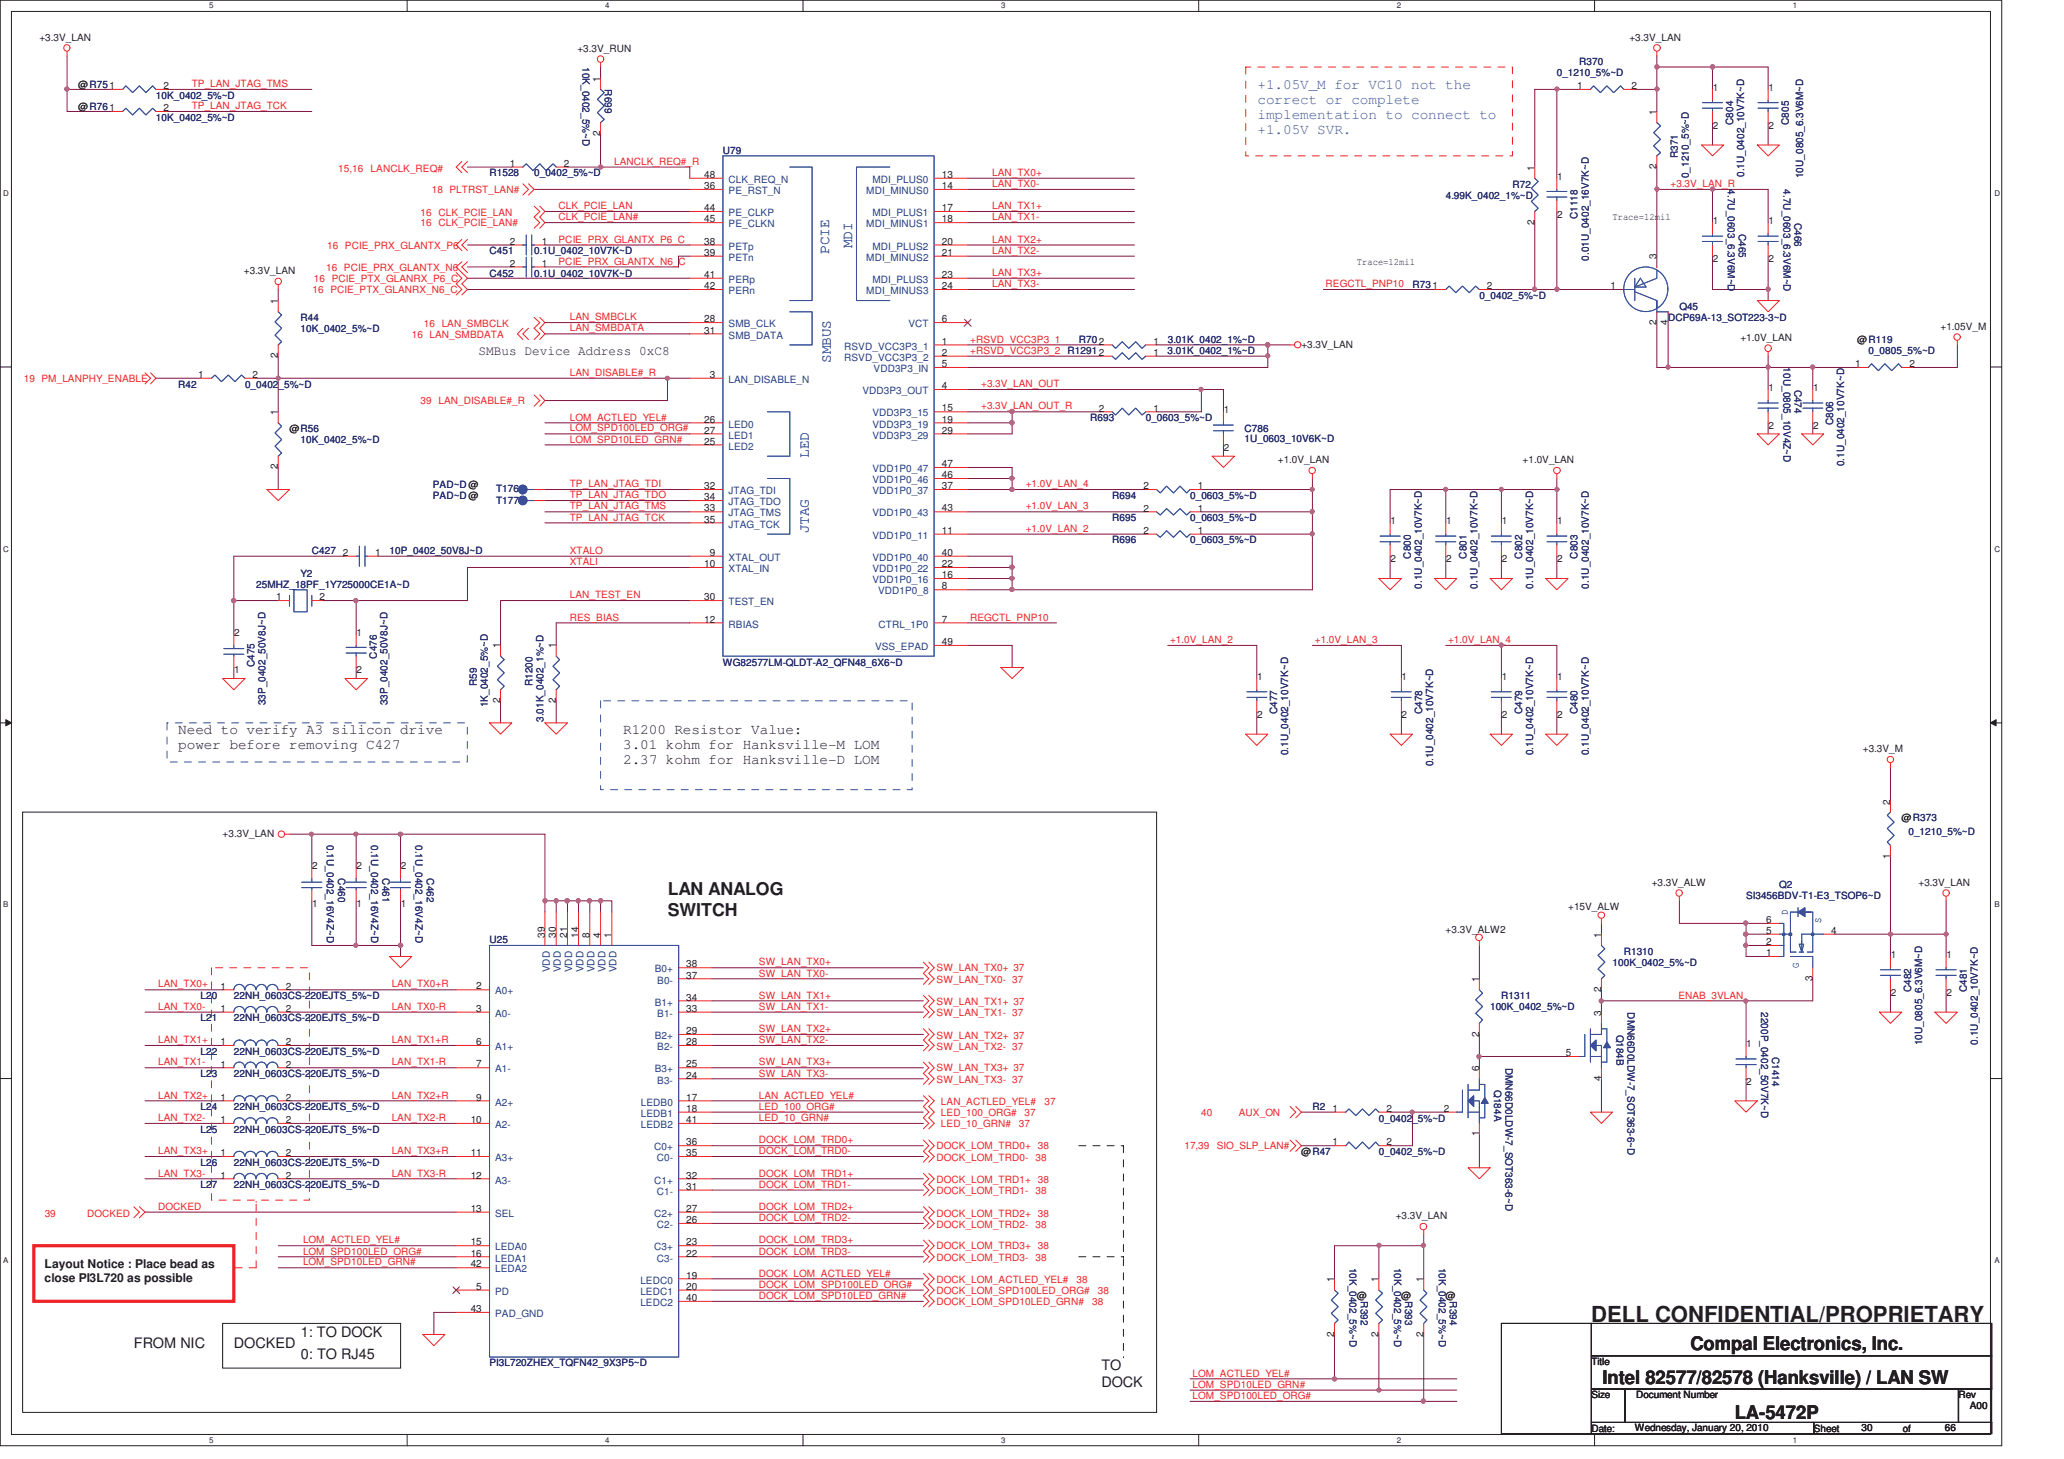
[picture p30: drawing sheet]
<svg xmlns="http://www.w3.org/2000/svg" width="297mm" height="210mm" viewBox="0 0 297 210" stroke-linecap="round" stroke-linejoin="round" font-family="sans-serif">
<defs><g id="words">
<text font-size="3.2" fill="#231f20" x="229" y="190.3">DELL CONFIDENTIAL/PROPRIETARY</text>
<g font-size="2.7" fill="#231f20">
<text x="243.3" y="194.3">Compal Electronics, Inc.</text>
<text x="230.6" y="199.3">Intel 82577/82578 (Hanksville) / LAN SW</text>
<text x="249.7" y="204.2">LA-5472P</text>
</g>
<g font-size="2.5" fill="#231f20">
<text x="96.1" y="128.8">LAN ANALOG</text>
<text x="96.1" y="131.9">SWITCH</text>
</g>
<g font-size="2.1" fill="#3953a4">
<text x="181" y="12.9">+1.05V_M for VC10 not the</text>
<text x="181" y="15">correct or complete</text>
<text x="181" y="17.2">implementation to connect to</text>
<text x="181" y="19.3">+1.05V SVR.</text>
<text x="122.6" y="35.7" transform="rotate(-90 122.6 35.7)">MDI</text>
<text x="119.3" y="36.6" transform="rotate(-90 119.3 36.6)">PCIE</text>
<text x="119.6" y="52.2" transform="rotate(-90 119.6 52.2)">SMBUS</text>
<text x="116.4" y="65.9" transform="rotate(-90 116.4 65.9)">LED</text>
<text x="116.4" y="76.7" transform="rotate(-90 116.4 76.7)">JTAG</text>
</g>
<g font-size="2.1" fill="#231f20">
<text x="25.7" y="105.7">Need to verify A3 silicon drive</text>
<text x="25.7" y="107.8">power before removing C427</text>
<text x="89.7" y="105.7">R1200 Resistor Value:</text>
<text x="89.7" y="107.8">3.01 kohm for Hanksville-M LOM</text>
<text x="89.7" y="110">2.37 kohm for Hanksville-D LOM</text>
<text x="19.3" y="194">FROM NIC</text>
<text x="33.7" y="194">DOCKED</text>
<text x="43.3" y="192.4">1: TO DOCK</text>
<text x="43.3" y="195.6">0: TO RJ45</text>
<text x="158.5" y="197.2">TO</text>
<text x="158.5" y="199.6">DOCK</text>
</g>
<text font-size="1.9" fill="#231f20" x="68.9" y="51.1">SMBus Device Address 0xC8</text>
<g font-size="1.7" fill="#231f20">
<text x="6.4" y="182.5">Layout Notice : Place bead as</text>
<text x="6.4" y="184.5">close PI3L720 as possible</text>
</g>
<g font-size="1.4" fill="#231f20">
<text x="5.7" y="5.9">+3.3V_LAN</text>
<text x="234.5" y="5.9">+3.3V_LAN</text>
<text x="83.1" y="7.5">+3.3V_RUN</text>
<text x="86.4" y="11.8" transform="rotate(-90 86.4 11.8)">1</text>
<text x="11.3" y="15.8">@R761</text>
<text x="11.3" y="12.6">@R751</text>
<text x="23.5" y="16">2</text>
<text x="23.5" y="12.8">2</text>
<text x="227" y="12.8">1</text>
<text x="234.8" y="12.8">2</text>
<text x="238.4" y="16.5" transform="rotate(-90 238.4 16.5)">1</text>
<text x="246.5" y="13">1</text>
<text x="254.5" y="13">1</text>
<text x="73.4" y="24">1</text>
<text x="81.2" y="24">2</text>
<text x="86.4" y="19.6" transform="rotate(-90 86.4 19.6)">2</text>
<text x="246.5" y="18.5">2</text>
<text x="254.5" y="18.5">2</text>
<text x="101.3" y="27.2">36</text>
<text x="101.3" y="25.6">48</text>
<text x="135.5" y="25.6">13</text>
<text x="135.5" y="27.2">14</text>
<text x="220.8" y="24.5" transform="rotate(-90 220.8 24.5)">1</text>
<text x="224.1" y="25.9">1</text>
<text x="238.4" y="24.3" transform="rotate(-90 238.4 24.3)">2</text>
<text x="73.4" y="35.2">2</text>
<text x="78" y="35.2">1</text>
<text x="101.3" y="35.2">38</text>
<text x="101.3" y="30.4">44</text>
<text x="101.3" y="32">45</text>
<text x="135.5" y="30.4">17</text>
<text x="135.5" y="35.2">20</text>
<text x="135.5" y="32">18</text>
<text x="220.8" y="32.3" transform="rotate(-90 220.8 32.3)">2</text>
<text x="224.1" y="31.3">2</text>
<text x="232.1" y="31.6">Trace=12mil</text>
<text x="246.5" y="32.3">1</text>
<text x="254.5" y="32.3">1</text>
<text x="35.1" y="39.5">+3.3V_LAN</text>
<text x="73.4" y="38.4">2</text>
<text x="78" y="38.4">1</text>
<text x="101.3" y="36.8">39</text>
<text x="101.3" y="40">41</text>
<text x="101.3" y="41.6">42</text>
<text x="135.5" y="40">23</text>
<text x="135.5" y="36.8">21</text>
<text x="135.5" y="41.6">24</text>
<text x="195.3" y="38.1">Trace=12mil</text>
<text x="214" y="41.6">2</text>
<text x="231.8" y="41.6">1</text>
<text x="238.4" y="37.3" transform="rotate(-90 238.4 37.3)">3</text>
<text x="246.5" y="37.7">2</text>
<text x="254.5" y="37.7">2</text>
<text x="40" y="43.8" transform="rotate(-90 40 43.8)">1</text>
<text x="101.3" y="46.4">28</text>
<text x="135.6" y="46.4">6</text>
<text x="238.4" y="46.8" transform="rotate(-90 238.4 46.8)">2</text>
<text x="240" y="46.8" transform="rotate(-90 240 46.8)">4</text>
<text x="279.3" y="47.5">+1.05V_M</text>
<text x="40" y="51.5" transform="rotate(-90 40 51.5)">2</text>
<text x="101.3" y="48">31</text>
<text x="135.5" y="49.6">1</text>
<text x="135.5" y="51.2">2</text>
<text x="135.5" y="52.8">5</text>
<text x="166" y="51.2">1</text>
<text x="166" y="49.6">1</text>
<text x="187.3" y="50">+3.3V_LAN</text>
<text x="250.5" y="49.1">+1.0V_LAN</text>
<text x="267" y="52.8">1</text>
<text x="267.3" y="49.4">@R119</text>
<text x="274.8" y="52.8">2</text>
<text x="28.5" y="54.4">1</text>
<text x="36.3" y="54.4">2</text>
<text x="40" y="59.8" transform="rotate(-90 40 59.8)">1</text>
<text x="102.1" y="54.4">3</text>
<text x="135.5" y="56">4</text>
<text x="135.5" y="59.2">15</text>
<text x="158.2" y="59.2">2</text>
<text x="166" y="59.2">1</text>
<text x="176.1" y="59.5">1</text>
<text x="254.5" y="56.3">1</text>
<text x="260.9" y="56.3">1</text>
<text x="41.7" y="62.2">@R56</text>
<text x="101.3" y="64">25</text>
<text x="101.3" y="60.8">26</text>
<text x="101.3" y="62.4">27</text>
<text x="135.5" y="60.8">19</text>
<text x="135.5" y="62.4">29</text>
<text x="176.1" y="64.9">2</text>
<text x="254.5" y="61.7">2</text>
<text x="260.9" y="61.7">2</text>
<text x="40" y="67.6" transform="rotate(-90 40 67.6)">2</text>
<text x="101.3" y="70.4">32</text>
<text x="101.3" y="72">34</text>
<text x="135.5" y="70.4">37</text>
<text x="135.5" y="68.8">46</text>
<text x="135.5" y="67.2">47</text>
<text x="164.5" y="70.4">2</text>
<text x="172.4" y="70.4">1</text>
<text x="183.9" y="66.7">+1.0V_LAN</text>
<text x="219.1" y="66.7">+1.0V_LAN</text>
<text x="101.3" y="73.6">33</text>
<text x="101.3" y="75.2">35</text>
<text x="135.5" y="76.8">11</text>
<text x="135.5" y="73.6">43</text>
<text x="164.5" y="76.8">2</text>
<text x="164.5" y="73.6">2</text>
<text x="172.4" y="76.8">1</text>
<text x="172.4" y="73.6">1</text>
<text x="200.1" y="75.5">1</text>
<text x="208.1" y="75.5">1</text>
<text x="216.1" y="75.5">1</text>
<text x="224.1" y="75.5">1</text>
<text x="49.4" y="80">2</text>
<text x="54" y="80">1</text>
<text x="101.3" y="81.6">10</text>
<text x="102.1" y="80">9</text>
<text x="135.5" y="83.2">16</text>
<text x="135.5" y="81.6">22</text>
<text x="135.5" y="80">40</text>
<text x="200.1" y="80.9">2</text>
<text x="208.1" y="80.9">2</text>
<text x="216.1" y="80.9">2</text>
<text x="224.1" y="80.9">2</text>
<text x="39.7" y="86.4">1</text>
<text x="46" y="86.4">2</text>
<text x="101.3" y="89.6">12</text>
<text x="101.3" y="86.4">30</text>
<text x="135.5" y="89.6">7</text>
<text x="135.5" y="84.8">8</text>
<text x="33.7" y="91.5">2</text>
<text x="51.3" y="91.5">1</text>
<text x="72" y="93.3" transform="rotate(-90 72 93.3)">1</text>
<text x="80" y="93.3" transform="rotate(-90 80 93.3)">1</text>
<text x="135.5" y="92.8">49</text>
<text x="33.7" y="96.9">1</text>
<text x="51.3" y="96.9">2</text>
<text x="72" y="101.2" transform="rotate(-90 72 101.2)">2</text>
<text x="80" y="101.2" transform="rotate(-90 80 101.2)">2</text>
<text x="180.9" y="97.9">1</text>
<text x="201.7" y="97.9">1</text>
<text x="216.1" y="97.9">1</text>
<text x="224.1" y="97.9">1</text>
<text x="180.9" y="103.3">2</text>
<text x="201.7" y="103.3">2</text>
<text x="216.1" y="103.3">2</text>
<text x="224.1" y="103.3">2</text>
<text x="268.1" y="108.3">+3.3V_M</text>
<text x="272" y="115.8" transform="rotate(-90 272 115.8)">2</text>
<text x="273.7" y="118.2">@R373</text>
<text x="32" y="120.5">+3.3V_LAN</text>
<text x="44.9" y="125.1">2</text>
<text x="51.3" y="125.1">2</text>
<text x="57.7" y="125.1">2</text>
<text x="272" y="123.6" transform="rotate(-90 272 123.6)">1</text>
<text x="44.9" y="130.5">1</text>
<text x="51.3" y="130.5">1</text>
<text x="57.7" y="130.5">1</text>
<text x="225.7" y="131">+15V_ALW</text>
<text x="237.7" y="127.5">+3.3V_ALW</text>
<text x="276.1" y="127.5">+3.3V_LAN</text>
<text x="78.4" y="134.9" transform="rotate(-90 78.4 134.9)">39</text>
<text x="80" y="134.9" transform="rotate(-90 80 134.9)">30</text>
<text x="81.6" y="134.9" transform="rotate(-90 81.6 134.9)">21</text>
<text x="83.2" y="134.9" transform="rotate(-90 83.2 134.9)">14</text>
<text x="84.8" y="134.9" transform="rotate(-90 84.8 134.9)">8</text>
<text x="86.4" y="134.9" transform="rotate(-90 86.4 134.9)">4</text>
<text x="88" y="134.9" transform="rotate(-90 88 134.9)">1</text>
<text x="208" y="134.2">+3.3V_ALW2</text>
<text x="230.4" y="135" transform="rotate(-90 230.4 135)">1</text>
<text x="254.2" y="132.8">6</text>
<text x="254.2" y="136">2</text>
<text x="254.2" y="134.4">5</text>
<text x="254.2" y="137.6">1</text>
<text x="263.5" y="134.4">4</text>
<text x="272.1" y="137.9">1</text>
<text x="280.1" y="137.9">1</text>
<text x="31.7" y="142.4">1</text>
<text x="41.1" y="142.4">2</text>
<text x="68.5" y="142.4">2</text>
<text x="98.7" y="140.9">37</text>
<text x="98.8" y="139.2">38</text>
<text x="212.9" y="141.3" transform="rotate(-90 212.9 141.3)">1</text>
<text x="230.4" y="142.8" transform="rotate(-90 230.4 142.8)">2</text>
<text x="260.8" y="141.2" transform="rotate(-90 260.8 141.2)">3</text>
<text x="272.1" y="143.3">2</text>
<text x="280.1" y="143.3">2</text>
<text x="31.7" y="145.6">1</text>
<text x="41.1" y="145.6">2</text>
<text x="68.5" y="145.6">3</text>
<text x="98.7" y="145.6">33</text>
<text x="98.8" y="144">34</text>
<text x="98.8" y="148.8">29</text>
<text x="212.9" y="149.2" transform="rotate(-90 212.9 149.2)">2</text>
<text x="230.4" y="146.2" transform="rotate(-90 230.4 146.2)">3</text>
<text x="31.7" y="153.6">1</text>
<text x="31.7" y="150.4">1</text>
<text x="41.1" y="153.6">2</text>
<text x="41.1" y="150.4">2</text>
<text x="68.5" y="150.4">6</text>
<text x="68.5" y="153.6">7</text>
<text x="98.7" y="150.4">28</text>
<text x="98.7" y="155.2">24</text>
<text x="98.8" y="153.6">25</text>
<text x="212.9" y="154.2" transform="rotate(-90 212.9 154.2)">6</text>
<text x="225.4" y="152">5</text>
<text x="230.4" y="155.6" transform="rotate(-90 230.4 155.6)">4</text>
<text x="251.3" y="150.7">1</text>
<text x="31.7" y="161.6">1</text>
<text x="31.7" y="158.4">1</text>
<text x="41.1" y="161.6">2</text>
<text x="41.1" y="158.4">2</text>
<text x="67.7" y="161.6">10</text>
<text x="68.5" y="158.4">9</text>
<text x="98.8" y="158.4">17</text>
<text x="98.8" y="160">18</text>
<text x="98.8" y="161.6">41</text>
<text x="191.8" y="160">1</text>
<text x="199.6" y="160">2</text>
<text x="207.8" y="160">2</text>
<text x="251.3" y="156.1">2</text>
<text x="31.7" y="166.4">1</text>
<text x="41.1" y="166.4">2</text>
<text x="67.7" y="166.4">11</text>
<text x="98.8" y="164.8">36</text>
<text x="98.8" y="166.4">35</text>
<text x="187.3" y="166.2">@R47</text>
<text x="191.8" y="164.9">1</text>
<text x="199.6" y="164.9">2</text>
<text x="212.9" y="163.6" transform="rotate(-90 212.9 163.6)">1</text>
<text x="31.7" y="169.6">1</text>
<text x="41.1" y="169.6">2</text>
<text x="67.7" y="169.6">12</text>
<text x="98.8" y="169.6">32</text>
<text x="98.8" y="171.2">31</text>
<text x="67.7" y="174.4">13</text>
<text x="67.7" y="179.2">15</text>
<text x="98.8" y="174.4">27</text>
<text x="98.8" y="179.2">23</text>
<text x="98.8" y="176">26</text>
<text x="200.9" y="175.5">+3.3V_LAN</text>
<text x="67.7" y="180.9">16</text>
<text x="67.7" y="182.4">42</text>
<text x="68.5" y="185.6">5</text>
<text x="98.8" y="180.9">22</text>
<text x="98.8" y="184">19</text>
<text x="98.8" y="185.6">20</text>
<text x="192" y="184.6" transform="rotate(-90 192 184.6)">1</text>
<text x="198.4" y="184.6" transform="rotate(-90 198.4 184.6)">1</text>
<text x="204.9" y="184.6" transform="rotate(-90 204.9 184.6)">1</text>
<text x="67.7" y="188.8">43</text>
<text x="98.8" y="187.2">40</text>
<text x="195.3" y="187">@</text>
<text x="201.7" y="187">@</text>
<text x="208" y="187">@</text>
<text x="192" y="192.4" transform="rotate(-90 192 192.4)">2</text>
<text x="198.4" y="192.4" transform="rotate(-90 198.4 192.4)">2</text>
<text x="204.9" y="192.4" transform="rotate(-90 204.9 192.4)">2</text>
<text x="229" y="196.5">Title</text>
<text x="229" y="201.2">Size</text>
<text x="235.5" y="201.2">Document Number</text>
<text x="281.8" y="201.2">Rev</text>
<text x="283.5" y="202.9">A00</text>
<text x="229" y="206.1">Date:</text>
<text x="235.3" y="205.9">Wednesday, January 20, 2010</text>
<text x="261" y="206.1">Sheet</text>
<text x="267.9" y="205.9">30</text>
<text x="273.8" y="206.1">of</text>
<text x="279.9" y="205.9">66</text>
</g>
<g font-size="1.4" fill="#282973">
<text x="83.8" y="9.6" transform="rotate(90 83.8 9.6)">10K_0402_5%~D</text>
<text x="224" y="11">0_1210_5%~D</text>
<text x="227.3" y="9.4">R370</text>
<text x="22.4" y="17.4">10K_0402_5%~D</text>
<text x="22.4" y="14.2">10K_0402_5%~D</text>
<text x="87" y="12.9" transform="rotate(90 87 12.9)">R699</text>
<text x="249.4" y="18" transform="rotate(-90 249.4 18)">C804</text>
<text x="257.4" y="18" transform="rotate(-90 257.4 18)">C805</text>
<text x="104" y="22.2">U79</text>
<text x="241.4" y="22.8" transform="rotate(-90 241.4 22.8)">R371</text>
<text x="70.4" y="25.4">R1528</text>
<text x="76.9" y="25.4">0_0402_5%~D</text>
<text x="208.1" y="28.6">4.99K_0402_1%~D</text>
<text x="217.7" y="27">R72</text>
<text x="243" y="25.7" transform="rotate(-90 243 25.7)">0_1210_5%~D</text>
<text x="248.7" y="27.3" transform="rotate(90 248.7 27.3)">4.7U_0603_6.3V6M~D</text>
<text x="251" y="25.5" transform="rotate(-90 251 25.5)">0.1U_0402_10V7K~D</text>
<text x="256.7" y="27.3" transform="rotate(90 256.7 27.3)">4.7U_0603_6.3V6M~D</text>
<text x="259.5" y="25.6" transform="rotate(-90 259.5 25.6)">10U_0805_6.3V6M~D</text>
<text x="227" y="31.6" transform="rotate(-90 227 31.6)">C1118</text>
<text x="250.2" y="33.7" transform="rotate(90 250.2 33.7)">C465</text>
<text x="258.2" y="32" transform="rotate(90 258.2 32)">C466</text>
<text x="70.4" y="39.8">C452</text>
<text x="70.4" y="36.6">C451</text>
<text x="76.9" y="39.8">0.1U_0402_10V7K~D</text>
<text x="76.9" y="36.6">0.1U_0402_10V7K~D</text>
<text x="203.3" y="41.4">R731</text>
<text x="228.7" y="37.5" transform="rotate(-90 228.7 37.5)">0.01U_0402_16V7K~D</text>
<text x="43.3" y="46.2">R44</text>
<text x="43.3" y="47.8">10K_0402_5%~D</text>
<text x="212.9" y="43">0_0402_5%~D</text>
<text x="240.1" y="46.2">DCP69A-13_SOT223-3~D</text>
<text x="241.7" y="44.6">Q45</text>
<text x="153.6" y="51">R12912</text>
<text x="155.3" y="49.4">R702</text>
<text x="168" y="51">3.01K_0402_1%~D</text>
<text x="168.1" y="49.4">3.01K_0402_1%~D</text>
<text x="256.7" y="52.9" transform="rotate(90 256.7 52.9)">10U_0805_10V4Z~D</text>
<text x="268.9" y="51">0_0805_5%~D</text>
<text x="25.6" y="55.8">R42</text>
<text x="35.3" y="55.8">0_0402_5%~D</text>
<text x="258.2" y="56.1" transform="rotate(90 258.2 56.1)">C474</text>
<text x="43.3" y="63.8">10K_0402_5%~D</text>
<text x="156.9" y="60.6">R693</text>
<text x="164.9" y="60.6">0_0603_5%~D</text>
<text x="179.1" y="62.2">C786</text>
<text x="179.1" y="63.7">1U_0603_10V6K~D</text>
<text x="263.8" y="61.2" transform="rotate(-90 263.8 61.2)">C806</text>
<text x="62.3" y="70.2">PAD~D@</text>
<text x="62.3" y="71.8">PAD~D@</text>
<text x="71.4" y="70.9">T176</text>
<text x="160.1" y="71.8">R694</text>
<text x="171.3" y="71.8">0_0603_5%~D</text>
<text x="265.4" y="67.1" transform="rotate(-90 265.4 67.1)">0.1U_0402_10V7K~D</text>
<text x="71.4" y="72.5">T177</text>
<text x="160.1" y="75">R695</text>
<text x="171.3" y="75">0_0603_5%~D</text>
<text x="43.3" y="83">Y2</text>
<text x="44.9" y="79.8">C427</text>
<text x="56.1" y="79.8">10P_0402_50V8J~D</text>
<text x="160.1" y="78.2">R696</text>
<text x="171.3" y="78.2">0_0603_5%~D</text>
<text x="203" y="80.4" transform="rotate(-90 203 80.4)">C800</text>
<text x="211" y="80.4" transform="rotate(-90 211 80.4)">C801</text>
<text x="219" y="80.4" transform="rotate(-90 219 80.4)">C802</text>
<text x="227" y="80.4" transform="rotate(-90 227 80.4)">C803</text>
<text x="36.9" y="84.6">25MHZ_18PF_1Y725000CE1A~D</text>
<text x="204.6" y="84.7" transform="rotate(-90 204.6 84.7)">0.1U_0402_10V7K~D</text>
<text x="212.6" y="84.7" transform="rotate(-90 212.6 84.7)">0.1U_0402_10V7K~D</text>
<text x="220.6" y="84.7" transform="rotate(-90 220.6 84.7)">0.1U_0402_10V7K~D</text>
<text x="228.7" y="84.7" transform="rotate(-90 228.7 84.7)">0.1U_0402_10V7K~D</text>
<text x="54.2" y="94.8" transform="rotate(-90 54.2 94.8)">C476</text>
<text x="104" y="95.8">WG82577LM-QLDT-A2_QFN48_6X6~D</text>
<text x="36.6" y="96" transform="rotate(-90 36.6 96)">C475</text>
<text x="38.2" y="101.5" transform="rotate(-90 38.2 101.5)">33P_0402_50V8J~D</text>
<text x="55.8" y="101.5" transform="rotate(-90 55.8 101.5)">33P_0402_50V8J~D</text>
<text x="68.6" y="98.8" transform="rotate(-90 68.6 98.8)">R59</text>
<text x="70.2" y="101.8" transform="rotate(-90 70.2 101.8)">1K_0402_5%~D</text>
<text x="76.6" y="98.8" transform="rotate(-90 76.6 98.8)">R1200</text>
<text x="78.2" y="103.9" transform="rotate(-90 78.2 103.9)">3.01K_0402_1%~D</text>
<text x="183.8" y="102.8" transform="rotate(-90 183.8 102.8)">C477</text>
<text x="204.6" y="102.8" transform="rotate(-90 204.6 102.8)">C478</text>
<text x="219" y="102.8" transform="rotate(-90 219 102.8)">C479</text>
<text x="227" y="102.8" transform="rotate(-90 227 102.8)">C480</text>
<text x="185.4" y="108.7" transform="rotate(-90 185.4 108.7)">0.1U_0402_10V7K~D</text>
<text x="206.3" y="110.3" transform="rotate(-90 206.3 110.3)">0.1U_0402_10V7K~D</text>
<text x="220.6" y="108.7" transform="rotate(-90 220.6 108.7)">0.1U_0402_10V7K~D</text>
<text x="228.7" y="108.7" transform="rotate(-90 228.7 108.7)">0.1U_0402_10V7K~D</text>
<text x="47" y="121.6" transform="rotate(90 47 121.6)">0.1U_0402_16V4Z~D</text>
<text x="53.4" y="121.6" transform="rotate(90 53.4 121.6)">0.1U_0402_16V4Z~D</text>
<text x="59.8" y="121.6" transform="rotate(90 59.8 121.6)">0.1U_0402_16V4Z~D</text>
<text x="274.6" y="120.1">0_1210_5%~D</text>
<text x="48.6" y="126.4" transform="rotate(90 48.6 126.4)">C460</text>
<text x="55" y="126.4" transform="rotate(90 55 126.4)">C461</text>
<text x="61.4" y="126.4" transform="rotate(90 61.4 126.4)">C462</text>
<text x="251.3" y="129.4">SI3456BDV-T1-E3_TSOP6~D</text>
<text x="256.1" y="127.8">Q2</text>
<text x="70.4" y="135.8">U25</text>
<text x="233.7" y="137.4">R1310</text>
<text x="28.9" y="143.8">L20</text>
<text x="33.7" y="143.8">22NH_0603CS-220EJTS_5%~D</text>
<text x="216.1" y="143.8">R1311</text>
<text x="232.1" y="139">100K_0402_5%~D</text>
<text x="275" y="142.8" transform="rotate(-90 275 142.8)">C482</text>
<text x="283" y="142.8" transform="rotate(-90 283 142.8)">C481</text>
<text x="28.9" y="147">L21</text>
<text x="33.7" y="147">22NH_0603CS-220EJTS_5%~D</text>
<text x="214.4" y="145.4">100K_0402_5%~D</text>
<text x="232.7" y="148.9" transform="rotate(90 232.7 148.9)">Q184B</text>
<text x="234.2" y="145.7" transform="rotate(90 234.2 145.7)">DMN66D0LDW-7_SOT363-6~D</text>
<text x="253.4" y="145.7" transform="rotate(90 253.4 145.7)">2200P_0402_50V7K~D</text>
<text x="28.9" y="155">L23</text>
<text x="28.9" y="151.8">L22</text>
<text x="33.7" y="155">22NH_0603CS-220EJTS_5%~D</text>
<text x="33.7" y="151.8">22NH_0603CS-220EJTS_5%~D</text>
<text x="216.7" y="153.7" transform="rotate(90 216.7 153.7)">DMN66D0LDW-7_SOT363-6~D</text>
<text x="255.1" y="152.1" transform="rotate(90 255.1 152.1)">C1414</text>
<text x="276.6" y="150.5" transform="rotate(-90 276.6 150.5)">10U_0805_6.3V6M~D</text>
<text x="284.6" y="150.3" transform="rotate(-90 284.6 150.3)">0.1U_0402_10V7K~D</text>
<text x="28.9" y="159.8">L24</text>
<text x="33.7" y="159.8">22NH_0603CS-220EJTS_5%~D</text>
<text x="188.9" y="159.8">R2</text>
<text x="198.4" y="161.4">0_0402_5%~D</text>
<text x="215.1" y="156.9" transform="rotate(90 215.1 156.9)">Q184A</text>
<text x="28.9" y="163">L25</text>
<text x="28.9" y="167.8">L26</text>
<text x="33.7" y="163">22NH_0603CS-220EJTS_5%~D</text>
<text x="33.7" y="167.8">22NH_0603CS-220EJTS_5%~D</text>
<text x="198.4" y="166.2">0_0402_5%~D</text>
<text x="28.9" y="171">L27</text>
<text x="33.7" y="171">22NH_0603CS-220EJTS_5%~D</text>
<text x="194.2" y="182.5" transform="rotate(90 194.2 182.5)">10K_0402_5%~D</text>
<text x="200.6" y="182.5" transform="rotate(90 200.6 182.5)">10K_0402_5%~D</text>
<text x="207.1" y="182.5" transform="rotate(90 207.1 182.5)">10K_0402_5%~D</text>
<text x="195.8" y="187.3" transform="rotate(90 195.8 187.3)">R392</text>
<text x="202.2" y="187.3" transform="rotate(90 202.2 187.3)">R393</text>
<text x="208.7" y="187.3" transform="rotate(90 208.7 187.3)">R394</text>
<text x="70.4" y="196.6">PI3L720ZHEX_TQFN42_9X3P5~D</text>
</g>
<g font-size="1.4" fill="#ed2024">
<text x="27.6" y="12.5">TP_LAN_JTAG_TMS</text>
<text x="27.6" y="15.7">TP_LAN_JTAG_TCK</text>
<text x="88.4" y="23.7">LANCLK_REQ#_R</text>
<text x="48.7" y="24.8">15,16</text>
<text x="53.3" y="24.8">LANCLK_REQ#</text>
<text x="62.2" y="27.8">18 PLTRST_LAN#</text>
<text x="142.8" y="26.9">LAN_TX0-</text>
<text x="142.8" y="25.3">LAN_TX0+</text>
<text x="240.4" y="26.9">+3.3V_LAN_R</text>
<text x="47.1" y="35.8">16 PCIE_PRX_GLANTX_P6</text>
<text x="60.5" y="32.6">16 CLK_PCIE_LAN#</text>
<text x="60.5" y="31">16 CLK_PCIE_LAN</text>
<text x="80.4" y="30.1">CLK_PCIE_LAN</text>
<text x="80.4" y="31.7">CLK_PCIE_LAN#</text>
<text x="80.4" y="34.9">PCIE_PRX_GLANTX_P6_C</text>
<text x="142.8" y="31.7">LAN_TX1-</text>
<text x="142.8" y="30.1">LAN_TX1+</text>
<text x="142.8" y="34.9">LAN_TX2+</text>
<text x="45.2" y="40.6">16 PCIE_PTX_GLANRX_P6_C</text>
<text x="47" y="39">16 PCIE_PRX_GLANTX_N6</text>
<text x="80.4" y="38.1">PCIE_PRX_GLANTX_N6_C</text>
<text x="142.8" y="41.3">LAN_TX3-</text>
<text x="142.8" y="39.7">LAN_TX3+</text>
<text x="142.8" y="36.5">LAN_TX2-</text>
<text x="190.8" y="41.3">REGCTL_PNP10</text>
<text x="45" y="42.2">16 PCIE_PTX_GLANRX_N6_C</text>
<text x="61" y="47">16 LAN_SMBCLK</text>
<text x="82" y="46.1">LAN_SMBCLK</text>
<text x="82" y="47.7">LAN_SMBDATA</text>
<text x="59.3" y="48.6">16 LAN_SMBDATA</text>
<text x="139.6" y="50.9">+RSVD_VCC3P3_2</text>
<text x="139.6" y="49.3">+RSVD_VCC3P3_1</text>
<text x="3.4" y="55">19 PM_LANPHY_ENABLE</text>
<text x="60.5" y="58.2">39 LAN_DISABLE#_R</text>
<text x="82" y="54.1">LAN_DISABLE#_R</text>
<text x="141.2" y="55.7">+3.3V_LAN_OUT</text>
<text x="141.2" y="58.9">+3.3V_LAN_OUT_R</text>
<text x="82" y="60.5">LOM_ACTLED_YEL#</text>
<text x="82" y="62.1">LOM_SPD100LED_ORG#</text>
<text x="82" y="63.7">LOM_SPD10LED_GRN#</text>
<text x="82" y="70.1">TP_LAN_JTAG_TDI</text>
<text x="82" y="71.7">TP_LAN_JTAG_TDO</text>
<text x="147.6" y="70.1">+1.0V_LAN_4</text>
<text x="82" y="73.3">TP_LAN_JTAG_TMS</text>
<text x="82" y="74.9">TP_LAN_JTAG_TCK</text>
<text x="147.6" y="73.3">+1.0V_LAN_3</text>
<text x="147.6" y="76.5">+1.0V_LAN_2</text>
<text x="82" y="81.3">XTALI</text>
<text x="82" y="79.7">XTALO</text>
<text x="82" y="86.1">LAN_TEST_EN</text>
<text x="82" y="89.3">RES_BIAS</text>
<text x="139.6" y="89.3">REGCTL_PNP10</text>
<text x="168.4" y="92.5">+1.0V_LAN_2</text>
<text x="189.2" y="92.5">+1.0V_LAN_3</text>
<text x="208.4" y="92.5">+1.0V_LAN_4</text>
<text x="22.8" y="142.1">LAN_TX0+</text>
<text x="56.4" y="142.1">LAN_TX0+R</text>
<text x="109.2" y="140.6">SW_LAN_TX0-</text>
<text x="109.2" y="138.9">SW_LAN_TX0+</text>
<text x="109.2" y="143.7">SW_LAN_TX1+</text>
<text x="134.8" y="141.4">SW_LAN_TX0- 37</text>
<text x="134.8" y="139.8">SW_LAN_TX0+ 37</text>
<text x="241.5" y="143.7">ENAB_3VLAN</text>
<text x="22.8" y="145.3">LAN_TX0-</text>
<text x="56.4" y="145.3">LAN_TX0-R</text>
<text x="109.2" y="145.3">SW_LAN_TX1-</text>
<text x="109.2" y="148.6">SW_LAN_TX2+</text>
<text x="134.8" y="146.2">SW_LAN_TX1- 37</text>
<text x="134.8" y="144.6">SW_LAN_TX1+ 37</text>
<text x="134.8" y="149.5">SW_LAN_TX2+ 37</text>
<text x="22.8" y="153.3">LAN_TX1-</text>
<text x="22.8" y="150.1">LAN_TX1+</text>
<text x="56.4" y="153.3">LAN_TX1-R</text>
<text x="56.4" y="150.1">LAN_TX1+R</text>
<text x="109.2" y="150.1">SW_LAN_TX2-</text>
<text x="109.2" y="154.9">SW_LAN_TX3-</text>
<text x="109.2" y="153.3">SW_LAN_TX3+</text>
<text x="134.8" y="151.2">SW_LAN_TX2- 37</text>
<text x="134.8" y="155.8">SW_LAN_TX3- 37</text>
<text x="134.8" y="154.2">SW_LAN_TX3+ 37</text>
<text x="22.8" y="158.1">LAN_TX2+</text>
<text x="22.8" y="161.3">LAN_TX2-</text>
<text x="56.4" y="161.3">LAN_TX2-R</text>
<text x="56.4" y="158.1">LAN_TX2+R</text>
<text x="109.2" y="161.3">LED_10_GRN#</text>
<text x="109.2" y="159.7">LED_100_ORG#</text>
<text x="109.2" y="158.1">LAN_ACTLED_YEL#</text>
<text x="135.4" y="159">LAN_ACTLED_YEL#</text>
<text x="135.4" y="160.6">LED_100_ORG#</text>
<text x="147.4" y="160.6">37</text>
<text x="150.3" y="159">37</text>
<text x="172.9" y="160.6">40</text>
<text x="178.3" y="160.6">AUX_ON</text>
<text x="22.8" y="166.1">LAN_TX3+</text>
<text x="56.4" y="166.1">LAN_TX3+R</text>
<text x="109.2" y="166.1">DOCK_LOM_TRD0-</text>
<text x="109.2" y="164.5">DOCK_LOM_TRD0+</text>
<text x="134.8" y="167">DOCK_LOM_TRD0- 38</text>
<text x="134.8" y="165.4">DOCK_LOM_TRD0+ 38</text>
<text x="135.4" y="162.2">LED_10_GRN#</text>
<text x="146.6" y="162.2">37</text>
<text x="170.5" y="165.4">17,39</text>
<text x="175.1" y="165.4">SIO_SLP_LAN#</text>
<text x="22.8" y="169.3">LAN_TX3-</text>
<text x="56.4" y="169.3">LAN_TX3-R</text>
<text x="109.2" y="169.3">DOCK_LOM_TRD1+</text>
<text x="109.2" y="170.9">DOCK_LOM_TRD1-</text>
<text x="134.8" y="170.2">DOCK_LOM_TRD1+ 38</text>
<text x="134.8" y="171.8">DOCK_LOM_TRD1- 38</text>
<text x="6.4" y="175.2">39</text>
<text x="12.5" y="175.2">DOCKED</text>
<text x="22.8" y="174.1">DOCKED</text>
<text x="43.6" y="178.9">LOM_ACTLED_YEL#</text>
<text x="109.2" y="175.7">DOCK_LOM_TRD2-</text>
<text x="109.2" y="174.1">DOCK_LOM_TRD2+</text>
<text x="109.2" y="178.9">DOCK_LOM_TRD3+</text>
<text x="134.8" y="176.8">DOCK_LOM_TRD2- 38</text>
<text x="134.8" y="175.2">DOCK_LOM_TRD2+ 38</text>
<text x="134.8" y="179.8">DOCK_LOM_TRD3+ 38</text>
<text x="43.6" y="182.1">LOM_SPD10LED_GRN#</text>
<text x="43.6" y="180.6">LOM_SPD100LED_ORG#</text>
<text x="109.2" y="185.3">DOCK_LOM_SPD100LED_ORG#</text>
<text x="109.2" y="180.6">DOCK_LOM_TRD3-</text>
<text x="109.2" y="183.7">DOCK_LOM_ACTLED_YEL#</text>
<text x="134.8" y="181.4">DOCK_LOM_TRD3- 38</text>
<text x="134.8" y="184.6">DOCK_LOM_ACTLED_YEL#</text>
<text x="154.9" y="184.6">38</text>
<text x="109.2" y="186.9">DOCK_LOM_SPD10LED_GRN#</text>
<text x="134.8" y="187.8">DOCK_LOM_SPD10LED_GRN#</text>
<text x="134.8" y="186.2">DOCK_LOM_SPD100LED_ORG#</text>
<text x="157.2" y="187.8">38</text>
<text x="158" y="186.2">38</text>
<text x="171.6" y="198.1">LOM_ACTLED_YEL#</text>
<text x="171.6" y="201.3">LOM_SPD100LED_ORG#</text>
<text x="171.6" y="199.7">LOM_SPD10LED_GRN#</text>
</g>
<g font-size="1.4" fill="#1d437e">
<text x="104.9" y="27.9">PE_RST_N</text>
<text x="104.9" y="26.3">CLK_REQ_N</text>
<text x="124.7" y="27.9">MDI_MINUS0</text>
<text x="125.5" y="26.3">MDI_PLUS0</text>
<text x="104.9" y="36">PETp</text>
<text x="104.9" y="31.1">PE_CLKP</text>
<text x="104.9" y="32.7">PE_CLKN</text>
<text x="124.7" y="32.7">MDI_MINUS1</text>
<text x="125.5" y="31.1">MDI_PLUS1</text>
<text x="125.5" y="36">MDI_PLUS2</text>
<text x="104.9" y="37.5">PETn</text>
<text x="104.9" y="40.7">PERp</text>
<text x="124.7" y="37.5">MDI_MINUS2</text>
<text x="125.5" y="40.7">MDI_PLUS3</text>
<text x="104.9" y="47.1">SMB_CLK</text>
<text x="104.9" y="42.3">PERn</text>
<text x="124.7" y="42.3">MDI_MINUS3</text>
<text x="130.7" y="47.1">VCT</text>
<text x="104.9" y="48.7">SMB_DATA</text>
<text x="121.5" y="50.3">RSVD_VCC3P3_1</text>
<text x="121.5" y="51.9">RSVD_VCC3P3_2</text>
<text x="125.7" y="53.6">VDD3P3_IN</text>
<text x="104.9" y="55.1">LAN_DISABLE_N</text>
<text x="124.1" y="56.7">VDD3P3_OUT</text>
<text x="125.5" y="59.9">VDD3P3_15</text>
<text x="104.9" y="64.7">LED2</text>
<text x="104.9" y="61.6">LED0</text>
<text x="104.9" y="63.1">LED1</text>
<text x="125.5" y="61.6">VDD3P3_19</text>
<text x="125.5" y="63.1">VDD3P3_29</text>
<text x="104.9" y="71.1">JTAG_TDI</text>
<text x="125.5" y="71.1">VDD1P0_37</text>
<text x="125.5" y="69.5">VDD1P0_46</text>
<text x="125.5" y="67.9">VDD1P0_47</text>
<text x="104.9" y="74.3">JTAG_TMS</text>
<text x="104.9" y="72.7">JTAG_TDO</text>
<text x="104.9" y="76">JTAG_TCK</text>
<text x="125.5" y="77.5">VDD1P0_11</text>
<text x="125.5" y="74.3">VDD1P0_43</text>
<text x="104.9" y="80.7">XTAL_OUT</text>
<text x="104.9" y="82.3">XTAL_IN</text>
<text x="125.5" y="83.9">VDD1P0_16</text>
<text x="125.5" y="82.3">VDD1P0_22</text>
<text x="125.5" y="80.7">VDD1P0_40</text>
<text x="104.9" y="87.1">TEST_EN</text>
<text x="126.4" y="85.6">VDD1P0_8</text>
<text x="104.9" y="90.3">RBIAS</text>
<text x="125.9" y="93.6">VSS_EPAD</text>
<text x="126.4" y="90.3">CTRL_1P0</text>
<text x="71.3" y="143.1">A0+</text>
<text x="79.1" y="139.9" transform="rotate(-90 79.1 139.9)">VDD</text>
<text x="80.7" y="139.9" transform="rotate(-90 80.7 139.9)">VDD</text>
<text x="82.3" y="139.9" transform="rotate(-90 82.3 139.9)">VDD</text>
<text x="84" y="139.9" transform="rotate(-90 84 139.9)">VDD</text>
<text x="85.5" y="139.9" transform="rotate(-90 85.5 139.9)">VDD</text>
<text x="87.1" y="139.9" transform="rotate(-90 87.1 139.9)">VDD</text>
<text x="88.7" y="139.9" transform="rotate(-90 88.7 139.9)">VDD</text>
<text x="94.2" y="140">B0+</text>
<text x="94.6" y="141.6">B0-</text>
<text x="71.3" y="146.3">A0-</text>
<text x="94.2" y="144.7">B1+</text>
<text x="94.2" y="149.5">B2+</text>
<text x="94.6" y="146.3">B1-</text>
<text x="71.3" y="151.1">A1+</text>
<text x="71.3" y="154.3">A1-</text>
<text x="94.2" y="154.3">B3+</text>
<text x="94.6" y="151.1">B2-</text>
<text x="94.6" y="156">B3-</text>
<text x="71.3" y="159.1">A2+</text>
<text x="92.2" y="159.1">LEDB0</text>
<text x="92.2" y="160.7">LEDB1</text>
<text x="71.3" y="162.4">A2-</text>
<text x="71.3" y="167.1">A3+</text>
<text x="92.2" y="162.4">LEDB2</text>
<text x="94.1" y="165.6">C0+</text>
<text x="94.5" y="167.1">C0-</text>
<text x="71.3" y="170.4">A3-</text>
<text x="94.1" y="170.4">C1+</text>
<text x="94.5" y="171.9">C1-</text>
<text x="71.3" y="175.1">SEL</text>
<text x="71.3" y="180">LEDA0</text>
<text x="94.1" y="175.1">C2+</text>
<text x="94.1" y="180">C3+</text>
<text x="94.5" y="176.7">C2-</text>
<text x="71.3" y="181.6">LEDA1</text>
<text x="71.3" y="183.1">LEDA2</text>
<text x="92.2" y="184.8">LEDC0</text>
<text x="94.5" y="181.6">C3-</text>
<text x="71.3" y="189.6">PAD_GND</text>
<text x="71.3" y="186.3">PD</text>
<text x="92.2" y="186.3">LEDC1</text>
<text x="92.2" y="188">LEDC2</text>
</g>
<g font-size="1.4" fill="#3953a4">
<text x="257.3" y="131.7" transform="rotate(-90 257.3 131.7)">D</text>
<text x="262.1" y="132.9" transform="rotate(-90 262.1 132.9)">S</text>
<text x="258.9" y="139.3" transform="rotate(-90 258.9 139.3)">G</text>
</g>
<g font-size="1.1" fill="#231f20">
<text x="30.1" y="1.2">5</text>
<text x="87.1" y="1.2">4</text>
<text x="144.1" y="1.2">3</text>
<text x="201" y="1.2">2</text>
<text x="258" y="1.2">1</text>
<text x=".5" y="28.2">D</text>
<text x="287" y="28.2">D</text>
<text x=".5" y="79.4">C</text>
<text x="287" y="79.4">C</text>
<text x=".5" y="130.6">B</text>
<text x="287" y="130.6">B</text>
<text x=".5" y="181.8">A</text>
<text x="287" y="181.8">A</text>
<text x="30.1" y="207.6">5</text>
<text x="87.1" y="207.6">4</text>
<text x="144.1" y="207.6">3</text>
<text x="201" y="207.6">2</text>
<text x="258" y="207.6">1</text>
</g>
</g></defs>
<path d="M0 0h288.1v208.1h-288.1zM1.6 1.6h284.9v204.8h-284.9z" fill="none" stroke="#231f20" stroke-width=".14"/>
<g fill="#fff">
<path d="M30.1 .2h.6v1.2h-.6z"/>
<path d="M30.1 206.6h.6v1.2h-.6z"/>
</g>
<path d="M58.6 0v1.6M58.6 206.4v1.7" fill="none" stroke="#231f20" stroke-width=".14"/>
<g fill="#fff">
<path d="M87 .2h.6v1.2h-.6z"/>
<path d="M87 206.6h.6v1.2h-.6z"/>
</g>
<path d="M115.6 0v1.6M115.6 206.4v1.7" fill="none" stroke="#231f20" stroke-width=".14"/>
<g fill="#fff">
<path d="M144 .2h.6v1.2h-.6z"/>
<path d="M144 206.6h.6v1.2h-.6z"/>
</g>
<path d="M172.5 0v1.6M172.5 206.4v1.7" fill="none" stroke="#231f20" stroke-width=".14"/>
<g fill="#fff">
<path d="M200.9 .2h.6v1.2h-.6z"/>
<path d="M200.9 206.6h.6v1.2h-.6z"/>
</g>
<path d="M229.5 0v1.6M229.5 206.4v1.7" fill="none" stroke="#231f20" stroke-width=".14"/>
<g fill="#fff">
<path d="M257.9 .2h.6v1.2h-.6z"/>
<path d="M257.9 206.6h.6v1.2h-.6z"/>
<path d="M.5 27.2h.7v1.2h-.7z"/>
<path d="M286.9 27.2h.7v1.2h-.7z"/>
<path d="M.5 78.4h.7v1.2h-.7z"/>
<path d="M286.9 78.4h.7v1.2h-.7z"/>
</g>
<path d="M0 52.8h1.6M286.5 52.8h1.6" fill="none" stroke="#231f20" stroke-width=".14"/>
<g fill="#fff">
<path d="M.5 129.6h.7v1.2h-.7z"/>
<path d="M286.9 129.6h.7v1.2h-.7z"/>
</g>
<path d="M0 104h1.6M286.5 104h1.6" fill="none" stroke="#231f20" stroke-width=".14"/>
<path d="M.8 103.6l.8 .4-.8 .5z" fill="#231f20"/>
<path d="M.8 103.6l.8 .4-.8 .5z" fill="none" stroke="#231f20" stroke-width=".14"/>
<path d="M286.5 104l.8-.4v.9z" fill="#231f20"/>
<path d="M286.5 104l.8-.4v.9z" fill="none" stroke="#231f20" stroke-width=".14"/>
<g fill="#fff">
<path d="M.5 180.8h.7v1.2h-.7z"/>
<path d="M286.9 180.8h.7v1.2h-.7z"/>
</g>
<path d="M0 155.2h1.6M286.5 155.2h1.6" fill="none" stroke="#231f20" stroke-width=".14"/>
<path d="M139.3 32h24M139.3 30.4h24M139.3 27.3h24M139.3 25.7h24M139.3 41.7h24M139.3 56.1h33.6M139.3 52.9h43.2M139.3 62.4h6.4M139.3 60.9h6.4" fill="none" stroke="#7f1442" stroke-width=".14"/>
<circle cx="145.6" cy="60.8" r=".31" fill="#b9529f"/>
<circle cx="145.6" cy="60.8" r=".31" fill="none" stroke="#b9529f" stroke-width=".14"/>
<path d="M145.7 59.3h12.7M172.9 56.1v3.2h-6.5M176.1 56.1v3.2M145.7 60.9v1.5M176.1 64v1.7" fill="none" stroke="#7f1442" stroke-width=".14"/>
<circle cx="145.6" cy="59.2" r=".31" fill="#b9529f"/>
<circle cx="145.6" cy="59.2" r=".31" fill="none" stroke="#b9529f" stroke-width=".14"/>
<path d="M139.3 59.3h6.4M172.9 56.1h3.2" fill="none" stroke="#7f1442" stroke-width=".14"/>
<circle cx="172.8" cy="56" r=".3" fill="#b9529f"/>
<circle cx="172.8" cy="56" r=".3" fill="none" stroke="#b9529f" stroke-width=".14"/>
<path d="M139.3 68.9h6.4v1.6" fill="none" stroke="#7f1442" stroke-width=".14"/>
<circle cx="145.6" cy="68.8" r=".3" fill="#b9529f"/>
<circle cx="145.6" cy="68.8" r=".3" fill="none" stroke="#b9529f" stroke-width=".14"/>
<path d="M145.7 70.5h19.2" fill="none" stroke="#7f1442" stroke-width=".14"/>
<circle cx="145.6" cy="70.4" r=".31" fill="#b9529f"/>
<circle cx="145.6" cy="70.4" r=".31" fill="none" stroke="#b9529f" stroke-width=".14"/>
<path d="M139.3 67.3h6.4M139.3 73.7h25.6M139.3 76.9h25.6M145.7 81.7v1.6" fill="none" stroke="#7f1442" stroke-width=".14"/>
<circle cx="145.6" cy="83.2" r=".3" fill="#b9529f"/>
<circle cx="145.6" cy="83.2" r=".3" fill="none" stroke="#b9529f" stroke-width=".14"/>
<circle cx="145.6" cy="81.6" r=".32" fill="#b9529f"/>
<circle cx="145.6" cy="81.6" r=".32" fill="none" stroke="#b9529f" stroke-width=".14"/>
<path d="M139.3 83.3h6.4v1.6h43.2M139.3 80h6.4v1.7h-6.4" fill="none" stroke="#7f1442" stroke-width=".14"/>
<circle cx="145.6" cy="84.8" r=".31" fill="#b9529f"/>
<circle cx="145.6" cy="84.8" r=".31" fill="none" stroke="#b9529f" stroke-width=".14"/>
<path d="M188.9 76.9v8" fill="none" stroke="#7f1442" stroke-width=".14"/>
<circle cx="188.8" cy="76.8" r=".29" fill="#b9529f"/>
<circle cx="188.8" cy="76.8" r=".29" fill="none" stroke="#b9529f" stroke-width=".14"/>
<path d="M172.9 70.5h16" fill="none" stroke="#7f1442" stroke-width=".14"/>
<circle cx="188.8" cy="70.4" r=".29" fill="#b9529f"/>
<circle cx="188.8" cy="70.4" r=".29" fill="none" stroke="#b9529f" stroke-width=".14"/>
<path d="M172.9 73.7h16M188.9 70.5v3.2M188.9 73.7v3.2h-16" fill="none" stroke="#7f1442" stroke-width=".14"/>
<circle cx="188.8" cy="73.6" r=".3" fill="#b9529f"/>
<circle cx="188.8" cy="73.6" r=".3" fill="none" stroke="#b9529f" stroke-width=".14"/>
<path d="M188.9 68.9v1.6M200.1 70.5v4.8M216.1 70.5h-8v4.8M200.1 80v3.3M208.1 80v3.3M216.1 80v3.3M224 80v3.3" fill="none" stroke="#7f1442" stroke-width=".14"/>
<circle cx="216.1" cy="70.4" r=".29" fill="#b9529f"/>
<circle cx="216.1" cy="70.4" r=".29" fill="none" stroke="#b9529f" stroke-width=".14"/>
<circle cx="208.1" cy="70.4" r=".29" fill="#b9529f"/>
<circle cx="208.1" cy="70.4" r=".29" fill="none" stroke="#b9529f" stroke-width=".14"/>
<path d="M216.1 75.3v-4.8h7.9v4.8" fill="none" stroke="#7f1442" stroke-width=".14"/>
<circle cx="224.1" cy="70.4" r=".3" fill="#b9529f"/>
<circle cx="224.1" cy="70.4" r=".3" fill="none" stroke="#b9529f" stroke-width=".14"/>
<path d="M238.4 12.9v3.1M238.4 24v3.3M246.5 36.9v4.8M254.5 27.3v4.7M254.5 36.9v4.8M224 41.7h9.7M238.4 44.9v8M254.5 52.9v3.2M254.5 60.9v1.5" fill="none" stroke="#7f1442" stroke-width=".14"/>
<circle cx="254.5" cy="52.8" r=".29" fill="#b9529f"/>
<circle cx="254.5" cy="52.8" r=".29" fill="none" stroke="#b9529f" stroke-width=".14"/>
<path d="M238.4 27.3h8.1M246.5 41.7h8" fill="none" stroke="#7f1442" stroke-width=".14"/>
<circle cx="246.5" cy="27.2" r=".3" fill="#b9529f"/>
<circle cx="246.5" cy="27.2" r=".3" fill="none" stroke="#b9529f" stroke-width=".14"/>
<circle cx="238.5" cy="27.2" r=".3" fill="#b9529f"/>
<circle cx="238.5" cy="27.2" r=".3" fill="none" stroke="#b9529f" stroke-width=".14"/>
<path d="M254.5 27.3h-8v4.7M254.5 51.3v1.6M254.5 41.7v1.6" fill="none" stroke="#7f1442" stroke-width=".14"/>
<circle cx="254.4" cy="41.6" r=".3" fill="#b9529f"/>
<circle cx="254.4" cy="41.6" r=".3" fill="none" stroke="#b9529f" stroke-width=".14"/>
<path d="M240.1 44.9v8" fill="none" stroke="#7f1442" stroke-width=".14"/>
<circle cx="240.1" cy="52.8" r=".29" fill="#b9529f"/>
<circle cx="240.1" cy="52.8" r=".29" fill="none" stroke="#b9529f" stroke-width=".14"/>
<path d="M224 30.4v11.3M240.1 52.9h14.4" fill="none" stroke="#7f1442" stroke-width=".14"/>
<circle cx="224.1" cy="41.6" r=".31" fill="#b9529f"/>
<circle cx="224.1" cy="41.6" r=".31" fill="none" stroke="#b9529f" stroke-width=".14"/>
<path d="M220.9 41.7h3.1M238.4 52.9h1.7" fill="none" stroke="#7f1442" stroke-width=".14"/>
<circle cx="220.8" cy="41.6" r=".31" fill="#b9529f"/>
<circle cx="220.8" cy="41.6" r=".31" fill="none" stroke="#b9529f" stroke-width=".14"/>
<path d="M238.4 8v1.6h8.1v3.3M246.5 17.6v3.3M254.5 17.6v3.3M254.5 9.6v3.3M139.3 89.6h12.7" fill="none" stroke="#7f1442" stroke-width=".14"/>
<circle cx="246.5" cy="9.6" r=".31" fill="#b9529f"/>
<circle cx="246.5" cy="9.6" r=".31" fill="none" stroke="#b9529f" stroke-width=".14"/>
<path d="M224 12.9v12.8M246.5 9.6h8" fill="none" stroke="#7f1442" stroke-width=".14"/>
<circle cx="224.1" cy="12.8" r=".3" fill="#b9529f"/>
<circle cx="224.1" cy="12.8" r=".3" fill="none" stroke="#b9529f" stroke-width=".14"/>
<path d="M254.5 52.9h6.4M260.9 60.9v1.5" fill="none" stroke="#7f1442" stroke-width=".14"/>
<circle cx="260.9" cy="52.8" r=".3" fill="#b9529f"/>
<circle cx="260.9" cy="52.8" r=".3" fill="none" stroke="#b9529f" stroke-width=".14"/>
<g fill="none" stroke="#7f1442" stroke-width=".14">
<path d="M86.4 19.3v4.7h12.9M86.4 9.6v1.7M67.3 35.3h6.4M67.3 38.4h6.4M78.4 30.4h20.9M78.4 32h20.9M78.4 35.3h20.9M99.3 36.9h-1.7v1.5h-19.2M139.3 35.3h24M139.3 36.9h24M67.3 41.7h32M67.3 40h32"/>
<path d="M78.4 46.4h20.9M78.4 48.1h20.9M96.1 54.4h3.2M139.3 40h24M260.9 52.9v3.2M139.3 92.9h6.4v3.2"/>
</g>
<circle cx="96.1" cy="54.4" r=".29" fill="#b9529f"/>
<circle cx="96.1" cy="54.4" r=".29" fill="none" stroke="#b9529f" stroke-width=".14"/>
<g fill="none" stroke="#7f1442" stroke-width=".14">
<path d="M22.4 54.4h6.5M36.9 54.4h3.1M40 51.3v3.1M40 41.7v1.6M40 54.4v4.9M40 67.3v3.2M78.4 60.9h20.9M78.4 70.5h20.9M78.4 72h20.9M78.4 73.7h20.9M78.4 75.3h20.9M33.7 86.4v4.9"/>
<path d="M99.3 86.4h-27.3v6.5M99.3 89.6h-19.3v3.3M72 100.9v3.1M80 100.9v3.1"/>
</g>
<circle cx="33.6" cy="86.4" r=".31" fill="#b9529f"/>
<circle cx="33.6" cy="86.4" r=".31" fill="none" stroke="#b9529f" stroke-width=".14"/>
<path d="M33.7 96.1v1.6M33.7 80v6.4h6.3M46.4 86.4h4.9M51.3 86.4h16M51.3 96.1v1.6M51.3 86.4v4.9" fill="none" stroke="#7f1442" stroke-width=".14"/>
<circle cx="51.2" cy="86.4" r=".3" fill="#b9529f"/>
<circle cx="51.2" cy="86.4" r=".3" fill="none" stroke="#b9529f" stroke-width=".14"/>
<path d="M200.1 70.5h8M224 68.9v1.6M99.3 81.7h-32v4.7M168.1 92.9h12.8v4.8M188.9 92.9h12.8v4.8M216.1 92.9h7.9M180.9 102.5v3.2M201.7 102.5v3.2M264.1 134.4h8" fill="none" stroke="#7f1442" stroke-width=".14"/>
<circle cx="216.1" cy="92.8" r=".29" fill="#b9529f"/>
<circle cx="216.1" cy="92.8" r=".29" fill="none" stroke="#b9529f" stroke-width=".14"/>
<path d="M208.1 92.9h8v4.8M224 92.9v4.8M216.1 102.5v3.2M224 102.5v3.2M280.1 134.4v3.3M280.1 142.5v3.2" fill="none" stroke="#7f1442" stroke-width=".14"/>
<circle cx="280.1" cy="134.4" r=".29" fill="#b9529f"/>
<circle cx="280.1" cy="134.4" r=".29" fill="none" stroke="#b9529f" stroke-width=".14"/>
<path d="M280.1 134.4h-8v3.3M272.1 142.5v3.2" fill="none" stroke="#7f1442" stroke-width=".14"/>
<circle cx="272.1" cy="134.4" r=".3" fill="#b9529f"/>
<circle cx="272.1" cy="134.4" r=".3" fill="none" stroke="#b9529f" stroke-width=".14"/>
<path d="M40 54.4h56.1v3.2h-17.7M280.1 129.6v4.8" fill="none" stroke="#7f1442" stroke-width=".14"/>
<circle cx="40" cy="54.4" r=".29" fill="#b9529f"/>
<circle cx="40" cy="54.4" r=".29" fill="none" stroke="#b9529f" stroke-width=".14"/>
<path d="M145.7 59.3v1.6" fill="none" stroke="#7f1442" stroke-width=".14"/>
<circle cx="145.6" cy="59.2" r=".31" fill="#b9529f"/>
<circle cx="145.6" cy="59.2" r=".31" fill="none" stroke="#b9529f" stroke-width=".14"/>
<g fill="none" stroke="#7f1442" stroke-width=".14">
<path d="M9.6 8v4.9M24 12.9h20.9M24 16h20.9M220.9 12.9v11.1M220.9 32v9.7h-6.4M139.3 51.3h19.1M139.3 49.6h19.1M190.5 41.7h15.9M78.4 62.4h20.9M78.4 64h20.9M139.3 70.5h6.4M145.7 67.3v1.6"/>
<path d="M139.3 84.9h6.4M241.7 129.6v3.3"/>
</g>
<circle cx="9.6" cy="12.8" r=".31" fill="#b9529f"/>
<circle cx="9.6" cy="12.8" r=".31" fill="none" stroke="#b9529f" stroke-width=".14"/>
<path d="M16 12.9h-6.4v3.1h6.4M182.5 49.6h3.2" fill="none" stroke="#7f1442" stroke-width=".14"/>
<circle cx="182.4" cy="49.6" r=".31" fill="#b9529f"/>
<circle cx="182.4" cy="49.6" r=".31" fill="none" stroke="#b9529f" stroke-width=".14"/>
<path d="M166.4 49.6h16.1M166.4 51.3h16.1" fill="none" stroke="#7f1442" stroke-width=".14"/>
<circle cx="182.4" cy="51.2" r=".29" fill="#b9529f"/>
<circle cx="182.4" cy="51.2" r=".29" fill="none" stroke="#b9529f" stroke-width=".14"/>
<path d="M182.5 49.6v3.3" fill="none" stroke="#7f1442" stroke-width=".14"/>
<circle cx="182.4" cy="49.6" r=".31" fill="#b9529f"/>
<circle cx="182.4" cy="49.6" r=".31" fill="none" stroke="#b9529f" stroke-width=".14"/>
<path d="M33.7 80h15.9M254.5 132.9h-3.2v1.5" fill="none" stroke="#7f1442" stroke-width=".14"/>
<circle cx="251.2" cy="134.4" r=".29" fill="#b9529f"/>
<circle cx="251.2" cy="134.4" r=".29" fill="none" stroke="#b9529f" stroke-width=".14"/>
<circle cx="251.2" cy="132.8" r=".29" fill="#b9529f"/>
<circle cx="251.2" cy="132.8" r=".29" fill="none" stroke="#b9529f" stroke-width=".14"/>
<path d="M251.3 134.4h3.2M254.5 136.1h-3.2v1.6h3.2" fill="none" stroke="#7f1442" stroke-width=".14"/>
<circle cx="251.2" cy="136" r=".29" fill="#b9529f"/>
<circle cx="251.2" cy="136" r=".29" fill="none" stroke="#b9529f" stroke-width=".14"/>
<path d="M241.7 132.9h9.6M251.3 134.4v1.7" fill="none" stroke="#7f1442" stroke-width=".14"/>
<circle cx="251.2" cy="134.4" r=".29" fill="#b9529f"/>
<circle cx="251.2" cy="134.4" r=".29" fill="none" stroke="#b9529f" stroke-width=".14"/>
<path d="M212.9 136.1v4.8M230.5 132.9v1.5M230.5 155.3v4.8M230.5 142.5v1.5M230.5 144v1.7M230.5 144h20.8M251.3 155.3v3.1" fill="none" stroke="#7f1442" stroke-width=".14"/>
<circle cx="251.2" cy="144.1" r=".29" fill="#b9529f"/>
<circle cx="251.2" cy="144.1" r=".29" fill="none" stroke="#b9529f" stroke-width=".14"/>
<circle cx="230.5" cy="144.1" r=".29" fill="#b9529f"/>
<circle cx="230.5" cy="144.1" r=".29" fill="none" stroke="#b9529f" stroke-width=".14"/>
<path d="M212.9 148.9v4.8M212.9 152.1h12.8" fill="none" stroke="#7f1442" stroke-width=".14"/>
<circle cx="212.8" cy="152.1" r=".3" fill="#b9529f"/>
<circle cx="212.8" cy="152.1" r=".3" fill="none" stroke="#b9529f" stroke-width=".14"/>
<path d="M260.9 140.9v3.1h-9.6M187.3 160.1h4.8M203.3 160.1h4.8M212.9 163.3v4.8" fill="none" stroke="#7f1442" stroke-width=".14"/>
<circle cx="203.2" cy="160.1" r=".29" fill="#b9529f"/>
<circle cx="203.2" cy="160.1" r=".29" fill="none" stroke="#b9529f" stroke-width=".14"/>
<path d="M260.9 52.9h6.4M281.7 49.6v3.3h-6.4M54.4 80h44.9M86.4 129.6h1.7v1.7M187.3 164.9h4.8M200.1 160.1h3.2v4.8h-3.2" fill="none" stroke="#7f1442" stroke-width=".14"/>
<circle cx="86.4" cy="129.6" r=".32" fill="#b9529f"/>
<circle cx="86.4" cy="129.6" r=".32" fill="none" stroke="#b9529f" stroke-width=".14"/>
<path d="M78.4 129.6v1.7M80 129.6v1.7M83.3 129.6h-1.6v1.7M84.9 129.6v1.7" fill="none" stroke="#7f1442" stroke-width=".14"/>
<circle cx="84.8" cy="129.6" r=".31" fill="#b9529f"/>
<circle cx="84.8" cy="129.6" r=".31" fill="none" stroke="#b9529f" stroke-width=".14"/>
<path d="M83.3 129.6h1.6" fill="none" stroke="#7f1442" stroke-width=".14"/>
<circle cx="83.2" cy="129.6" r=".3" fill="#b9529f"/>
<circle cx="83.2" cy="129.6" r=".3" fill="none" stroke="#b9529f" stroke-width=".14"/>
<g fill="none" stroke="#7f1442" stroke-width=".14">
<path d="M44.9 129.6v6.5h6.4M78.4 120.1v9.5M84.9 129.6h1.5v1.7M102.4 139.3h30.5M20.9 153.7h11.1M20.9 150.5h11.1M20.9 158.4h11.1M41.7 153.7h24M41.7 150.5h24M41.7 158.4h24M102.4 140.9h30.5M102.4 145.7h30.5"/>
<path d="M102.4 144h30.5M102.4 148.9h30.5M102.4 150.5h30.5M102.4 155.3h30.5M102.4 153.7h30.5M20.9 161.7h11.1M20.9 166.4h11.1M20.9 169.7h11.1M40 179.3h25.7M41.7 161.7h24M41.7 169.7h24M41.7 166.4h24"/>
<path d="M102.4 161.7h30.5M102.4 160.1h30.5M102.4 166.4h30.5M102.4 164.9h30.5M102.4 169.7h30.5M102.4 171.3h30.5M102.4 176.1h30.5M102.4 174.5h30.5M102.4 179.3h30.5M40 182.5h25.7M40 180.9h25.7M102.4 187.3h30.5"/>
<path d="M102.4 185.7h30.5M102.4 180.9h30.5"/>
</g>
<circle cx="51.2" cy="136" r=".29" fill="#b9529f"/>
<circle cx="51.2" cy="136" r=".29" fill="none" stroke="#b9529f" stroke-width=".14"/>
<path d="M51.3 129.6v6.5h6.3v-6.5" fill="none" stroke="#7f1442" stroke-width=".14"/>
<circle cx="57.6" cy="136" r=".32" fill="#b9529f"/>
<circle cx="57.6" cy="136" r=".32" fill="none" stroke="#b9529f" stroke-width=".14"/>
<path d="M41.7 120.1h3.2v4.8M44.9 120.1h6.4v4.8M57.6 136.1v1.6" fill="none" stroke="#7f1442" stroke-width=".14"/>
<circle cx="44.8" cy="120" r=".29" fill="#b9529f"/>
<circle cx="44.8" cy="120" r=".29" fill="none" stroke="#b9529f" stroke-width=".14"/>
<path d="M51.3 120.1h6.3v4.8" fill="none" stroke="#7f1442" stroke-width=".14"/>
<circle cx="51.2" cy="120" r=".29" fill="#b9529f"/>
<circle cx="51.2" cy="120" r=".29" fill="none" stroke="#b9529f" stroke-width=".14"/>
<path d="M80 129.6h1.7M102.4 184h30.5" fill="none" stroke="#7f1442" stroke-width=".14"/>
<circle cx="81.6" cy="129.6" r=".32" fill="#b9529f"/>
<circle cx="81.6" cy="129.6" r=".32" fill="none" stroke="#b9529f" stroke-width=".14"/>
<circle cx="80" cy="129.6" r=".3" fill="#b9529f"/>
<circle cx="80" cy="129.6" r=".3" fill="none" stroke="#b9529f" stroke-width=".14"/>
<path d="M57.6 120.1h20.8M83.3 129.6v1.7" fill="none" stroke="#7f1442" stroke-width=".14"/>
<circle cx="57.7" cy="120" r=".31" fill="#b9529f"/>
<circle cx="57.7" cy="120" r=".31" fill="none" stroke="#b9529f" stroke-width=".14"/>
<path d="M78.4 129.6h1.6M102.4 158.4h30.5" fill="none" stroke="#7f1442" stroke-width=".14"/>
<circle cx="78.4" cy="129.6" r=".31" fill="#b9529f"/>
<circle cx="78.4" cy="129.6" r=".31" fill="none" stroke="#b9529f" stroke-width=".14"/>
<path d="M20.9 145.7h11.1M20.9 142.5h11.1M41.7 145.7h24M41.7 142.5h24M20.9 174.5h44.8M65.7 188.9h-3.3v3.2M192.1 192.1v6.3M198.4 200.1h11.3" fill="none" stroke="#7f1442" stroke-width=".14"/>
<circle cx="198.5" cy="200.1" r=".29" fill="#b9529f"/>
<circle cx="198.5" cy="200.1" r=".29" fill="none" stroke="#b9529f" stroke-width=".14"/>
<path d="M204.9 201.7h4.8" fill="none" stroke="#7f1442" stroke-width=".14"/>
<circle cx="204.8" cy="201.6" r=".3" fill="#b9529f"/>
<circle cx="204.8" cy="201.6" r=".3" fill="none" stroke="#b9529f" stroke-width=".14"/>
<path d="M192.1 179.3v4.7M198.4 179.3v4.7M171.3 198.4h20.8M204.9 192.1v9.6h-33.6" fill="none" stroke="#7f1442" stroke-width=".14"/>
<circle cx="198.5" cy="179.2" r=".3" fill="#b9529f"/>
<circle cx="198.5" cy="179.2" r=".3" fill="none" stroke="#b9529f" stroke-width=".14"/>
<path d="M204.9 179.3v4.7" fill="none" stroke="#7f1442" stroke-width=".14"/>
<circle cx="204.8" cy="179.2" r=".29" fill="#b9529f"/>
<circle cx="204.8" cy="179.2" r=".29" fill="none" stroke="#b9529f" stroke-width=".14"/>
<path d="M204.9 177.7v1.6h-12.8M192.1 198.4h17.6M171.3 200.1h27.1" fill="none" stroke="#7f1442" stroke-width=".14"/>
<circle cx="192.1" cy="198.5" r=".3" fill="#b9529f"/>
<circle cx="192.1" cy="198.5" r=".3" fill="none" stroke="#b9529f" stroke-width=".14"/>
<path d="M224 12.9h3.3M235.3 12.9h3.1M238.4 27.3v11.1M198.4 192.1v8" fill="none" stroke="#7f1442" stroke-width=".14"/>
<circle cx="238.5" cy="12.8" r=".3" fill="#b9529f"/>
<circle cx="238.5" cy="12.8" r=".3" fill="none" stroke="#b9529f" stroke-width=".14"/>
<path d="M238.4 9.6v3.3" fill="none" stroke="#7f1442" stroke-width=".14"/>
<circle cx="238.5" cy="9.6" r=".31" fill="#b9529f"/>
<circle cx="238.5" cy="9.6" r=".31" fill="none" stroke="#b9529f" stroke-width=".14"/>
<path d="M220.9 12.9h3.1M67.3 24h6.4M76.9 27.3h22.4M81.7 24h4.7M99.3 24v1.7M272.1 110.5v4.8M272.1 123.3v11.1M251.3 144v6.5" fill="none" stroke="#7f1442" stroke-width=".14"/>
<circle cx="86.4" cy="24" r=".3" fill="#b9529f"/>
<circle cx="86.4" cy="24" r=".3" fill="none" stroke="#b9529f" stroke-width=".14"/>
<g fill="none" stroke="#ed2024" stroke-width=".14">
<path d="M9.6 7.4v.6M86.4 9v.6M238.4 7.4v.6M65.7 39.2l.8 .8-.8 .9 .8 .8-.8 .7M66.5 23.2l-.8 .8 .8 .8M66.5 34.5l-.8 .8 .8 .8M66.5 37.7l-.8 .7 1.6 1.6-.8 .9 .8 .8-.8 .7M67.3 23.2l-.8 .8 .8 .8M67.3 34.5l-.8 .8 .8 .8M67.3 37.7l-.8 .7 .8 .8M75.2 26.5l.9 .8-.9 .8M76.1 26.5l.8 .8-.8 .8"/>
<path d="M76.9 29.7l.8 .7-.8 .8 .8 .8-.8 .8M77.7 29.7l.7 .7-.7 .8 .7 .8-.7 .8M244.9 20.9h3.2l-1.6 1.5zM252.9 20.9h3.2l-1.6 1.5zM20.9 53.7l.8 .7-.8 .8M21.7 53.7l.7 .7-.7 .8M40 41v.7M40 59.3v1.6M75.2 47.2l-.7 .9 .7 .8M76.1 47.2l-.9 .9 .9 .8M76.9 45.7l.8 .7-.8 .8 .8 .9-.8 .8M76.9 56.8l.8 .8-.8 .9"/>
<path d="M77.7 45.7l.7 .7-.7 .8 .7 .9-.7 .8M77.7 56.8l.7 .8-.7 .9M176.1 59.3v1.6M185.7 49.6h.6M252.9 43.3h3.2l-1.6 1.6zM254.5 50.6v.7M281.7 49v.6M38.4 70.5h3.3l-1.7 1.5zM40 65.7v1.6M174.4 65.7h3.3l-1.6 1.6zM176.1 62.4v1.6M188.9 68.2v.7"/>
<path d="M224 68.2v.7M252.9 62.4h3.2l-1.6 1.6zM259.3 62.4h3.2l-1.6 1.6zM32 97.7h3.3l-1.6 1.6zM49.6 97.7h3.3l-1.6 1.6zM144 96.1h3.3l-1.6 1.6zM198.4 83.3h3.3l-1.6 1.6zM206.4 83.3h3.3l-1.6 1.6zM214.5 83.3h3.2l-1.6 1.6zM222.5 83.3h3.2l-1.7 1.6zM70.4 104h3.3l-1.7 1.7zM78.4 104h3.3l-1.7 1.7z"/>
<path d="M179.3 105.7h3.2l-1.6 1.6zM200.1 105.7h3.2l-1.6 1.6zM214.5 105.7h3.2l-1.6 1.6zM222.5 105.7h3.2l-1.7 1.6zM272.1 109.8v.7M41 120.1h.7M56.1 137.7h3.2l-1.7 1.6zM132.9 138.5l.8 .8-.8 .8 .8 .8-.8 .8M133.7 138.5l.7 .8-.7 .8 .7 .8-.7 .8M212.9 135.4v.7M230.5 132.2v.7M241.7 129v.6"/>
<path d="M280.1 129v.6M32 153.7h1.7M40 153.7h1.7M132.9 143.3l.8 .7-.8 .9 .8 .8-.8 .8M132.9 148.1l.8 .8-.8 .8 .8 .8-.8 .7M132.9 152.9l.8 .8-.8 .8 .8 .8-.8 .8M132.9 157.7l.8 .7-.8 .8 .8 .9-.8 .8 .8 .8-.8 .8M133.7 143.3l.7 .7-.7 .9 .7 .8-.7 .8M133.7 148.1l.7 .8-.7 .8 .7 .8-.7 .7M133.7 152.9l.7 .8-.7 .8 .7 .8-.7 .8M133.7 157.7l.7 .7-.7 .8 .7 .9-.7 .8 .7 .8-.7 .8M185.7 159.2l.8 .9-.8 .8"/>
<path d="M186.5 159.2l.8 .9-.8 .8M249.7 158.4h3.2l-1.6 1.7zM270.5 145.7h3.2l-1.6 1.6zM278.4 145.7h3.3l-1.6 1.6zM19.3 173.7l.8 .8-.8 .8M20.1 173.7l.8 .8-.8 .8M132.9 164.1l.8 .8-.8 .8 .8 .7-.8 .9M132.9 168.9l.8 .8-.8 .8 .8 .8-.8 .8M132.9 173.7l.8 .8-.8 .8 .8 .8-.8 .8M132.9 178.5l.8 .8-.8 .8 .8 .8-.8 .8M133.7 164.1l.7 .8-.7 .8 .7 .7-.7 .9M133.7 168.9l.7 .8-.7 .8 .7 .8-.7 .8"/>
<path d="M133.7 173.7l.7 .8-.7 .8 .7 .8-.7 .8M133.7 178.5l.7 .8-.7 .8 .7 .8-.7 .8M185.7 164.1l.8 .8-.8 .8M186.5 164.1l.8 .8-.8 .8M204.9 177v.7M211.3 168.1h3.2l-1.6 1.6zM228.9 160.1h3.2l-1.6 1.6zM60.9 192.1h3.1l-1.6 1.6zM132.9 183.3l.8 .7-.8 .9 .8 .8-.8 .8 .8 .8-.8 .8M133.7 183.3l.7 .7-.7 .9 .7 .8-.7 .8 .7 .8-.7 .8"/>
<circle cx="9.6" cy="6.9" r=".46"/>
<circle cx="86.4" cy="8.5" r=".47"/>
<circle cx="238.5" cy="6.9" r=".48"/>
<circle cx="40" cy="40.5" r=".46"/>
<circle cx="186.8" cy="49.6" r=".46"/>
<circle cx="254.4" cy="50.1" r=".47"/>
<circle cx="281.6" cy="48.5" r=".47"/>
<circle cx="188.8" cy="67.7" r=".46"/>
<circle cx="224.1" cy="67.7" r=".47"/>
<circle cx="272.1" cy="109.3" r=".46"/>
<circle cx="40.5" cy="120" r=".46"/>
<circle cx="212.8" cy="134.9" r=".48"/>
<circle cx="230.5" cy="131.7" r=".46"/>
<circle cx="241.6" cy="128.5" r=".47"/>
<circle cx="280.1" cy="128.5" r=".46"/>
<circle cx="204.8" cy="176.5" r=".48"/>
</g>
<path d="M3.3 116.9h163.2v86.4h-163.2zM32 190.5h25.7v6.4h-25.7zM216.1 190.5h12.9v15.8h-12.9zM229 190.5h57.6v4.6h-57.6zM229 195.1h57.6v4.8h-57.6zM229 199.9h4.8v4.8h-4.8zM233.9 199.9h48v4.8h-48zM281.8 199.9h4.8v4.8h-4.8zM229 204.7h32v1.6h-32zM261 204.7h25.6v1.6h-25.6z" fill="none" stroke="#231f20" stroke-width=".14"/>
<path d="M24 104h43.3v5.7h-43.3zM86.4 100.9h44.9v12.7h-44.9z" fill="none" stroke="#3953a4" stroke-width=".14" stroke-dasharray="1 1 1 1 1 1 1 1"/>
<path d="M179.3 9.6h38.4v12.8h-38.4zM30.4 139.3h14.1v33.4h-14.1zM36.9 172.9h.1M33.7 182.5h.1M36.9 182.5h-3.2M36.9 182.5v-9.6" fill="none" stroke="#ed2024" stroke-width=".14" stroke-dasharray="1 1 1 1 1 1 1 1"/>
<path d="M155.3 164.9h6.4M161.7 164.9v30.4M161.7 164.9h.1M155.3 180.9h6.4M161.7 195.3h.1M161.7 180.9h.1" fill="none" stroke="#231f20" stroke-width=".14" stroke-dasharray="1 1 1 1 1 1 1 1"/>
<path d="M4.9 179.3h28.8v8h-28.8z" fill="none" stroke="#ed2024" stroke-width=".47"/>
<path d="M40 60.9l.5 .5-.9 .9 .9 1-.9 .9 .9 1-.5 .5M174.6 62h2.9M174.6 61.2h2.9M176.1 60.9v.3M176.1 62v.4M35.2 153.7a.78 .78 0 0 0-.8-.8 .78 .78 0 0 0-.7 .8M36.8 153.7a.79 .79 0 0 0-.8-.8 .79 .79 0 0 0-.7 .8M36.9 153.7a.76 .76 0 0 1 .7-.8 .76 .76 0 0 1 .8 .8M40 153.7a.79 .79 0 0 0-.8-.8 .79 .79 0 0 0-.8 .8" fill="none" stroke="#3953a4" stroke-width=".14"/>
<path d="M258.8 131.3l1-.7v1.3z" fill="#3953a4"/>
<g fill="none" stroke="#3953a4" stroke-width=".14">
<path d="M256.1 132.9h.6v3.2h-.6M256.1 134.4h1.6M256.6 134.3h.3v.3h-.3zM256.7 136.1v1.6h-.6M257.5 134.3h.3v.3h-.3zM257.7 137.7h3.2v1.6M258.8 131.3l1-.7v1.3zM258.8 130.6v1.3M258.8 131.3h-1.1v5.7h.8M258.9 137h.7M258.9 135.9h.7l-.3 1.1zM259.3 135.4v1.6"/>
<path d="M259.3 137.7h.1M259.8 131.3h.1M260.6 131.3h-.7h1v5.7h-.8M260.7 134.3h.3v.3h-.3zM262.5 134.4h-3.2v1.2"/>
</g>
<path d="M258.8 131.3l1-.7v1.3z" fill="#3953a4"/>
<g fill="none" stroke="#3953a4" stroke-width=".14">
<path d="M253 15.6h2.9M253 14.8h2.9M254.5 14.4v.4M254.5 15.6v.4M238.4 39v1l-3.1 1.3M233.7 41.7h1.6M235.3 40v3.3M235.3 42l3.1 1.3v1M236.1 40l.8 1.3h-1.6zM238.4 43.3v1.6h1.7M70.4 136.1h27.3v59.2h-27.3zM256.1 132.9h.6v3.2h-.6"/>
<path d="M256.1 134.4h1.6M256.6 134.3h.3v.3h-.3zM256.7 136.1v1.6h-.6M257.5 134.3h.3v.3h-.3zM257.7 137.7h3.2v1.6M258.8 131.3l1-.7v1.3zM258.8 130.6v1.3M258.8 131.3h-1.1v5.7h.8M258.9 137h.7M258.9 135.9h.7l-.3 1.1zM259.3 135.4v1.6M259.3 137.7h.1"/>
<path d="M259.8 131.3h.1M260.6 131.3h-.7h1v5.7h-.8M260.7 134.3h.3v.3h-.3zM262.5 134.4h-3.2v1.2M227.3 152.1h.8M228.9 148.1v4.8M228.9 152.1h1.6M230.5 150.5v3.2M230.5 147.3v1.6h-1.6M33.7 169.7a.78 .78 0 0 1 .7-.8 .78 .78 0 0 1 .8 .8M35.3 169.7a.78 .78 0 0 1 .7-.8 .78 .78 0 0 1 .8 .8M36.9 169.7a.76 .76 0 0 1 .7-.8 .76 .76 0 0 1 .8 .8"/>
<path d="M38.4 169.7a.79 .79 0 0 1 .8-.8 .79 .79 0 0 1 .8 .8M193.7 164.9l.4-.5 1 1 1-1 .9 1 1-1 .4 .5"/>
<circle cx="236.8" cy="41.6" r="3.2"/>
</g>
<g fill="none" stroke="#ed2024" stroke-width=".14">
<path d="M254.5 12.9v1.5M254.5 16v1.6M238.4 38.4h.1M233.7 41.7h.1M238.4 44.9h.1M240.1 44.9h.1M78.4 131.3v4.8M80 131.3v4.8M81.7 131.3v4.8M83.3 131.3v4.8M84.9 131.3v4.8M86.4 131.3v4.8"/>
<path d="M88.1 131.3v4.8M97.6 139.3h4.8M254.5 132.9h1.6M254.5 136.1h1.6M254.5 134.4h1.6M254.5 137.7h1.6M260.9 139.3v1.6M262.5 134.4h1.6M65.7 142.5h4.7M65.7 145.7h4.7M65.7 150.5h4.7M65.7 153.7h4.7"/>
<path d="M65.7 158.4h4.7M97.6 145.7h4.8M97.6 150.5h4.8M97.6 153.7h4.8M97.6 158.4h4.8M97.6 140.9h4.8M97.6 144h4.8M97.6 148.9h4.8M97.6 155.3h4.8M32 169.7h1.7M40 169.7h1.7M65.7 169.7h4.7"/>
<path d="M65.7 174.5h4.7M65.7 161.7h4.7M65.7 166.4h4.7M65.7 179.3h4.7M97.6 169.7h4.8M97.6 164.9h4.8M97.6 174.5h4.8M97.6 161.7h4.8M97.6 166.4h4.8M97.6 171.3h4.8M97.6 176.1h4.8M97.6 179.3h4.8"/>
<path d="M97.6 160.1h4.8M192.1 164.9h1.6M198.4 164.9h1.7M65.7 180.9h4.7M65.7 182.5h4.7M65.7 185.7h4.7M65.7 188.9h4.7M97.6 180.9h4.8M97.6 184h4.8M97.6 185.7h4.8M97.6 187.3h4.8"/>
</g>
<path d="M65.2 185.2l.9 1M66.1 185.2l-.9 1" fill="none" stroke="#7f421c" stroke-width=".14"/>
<path d="M228.9 150.5l.8-.8v1.5z" fill="#3953a4"/>
<path d="M228.1 148.9v3.2M228.9 150.5l.8-.8v1.5zM229.7 150.5h.8M230.5 148.1h.7M230.5 152.9h.7" fill="none" stroke="#3953a4" stroke-width=".14"/>
<path d="M231.2 150l.6 .8h-1z" fill="#3953a4"/>
<path d="M227.3 152.1h.8M228.9 148.1v4.8M228.9 152.1h1.6M230.5 150.5v3.2M230.5 147.3v1.6h-1.6M231.2 148.1v1.9M231.2 150.8v2.1M231.2 150l.6 .8h-1z" fill="none" stroke="#3953a4" stroke-width=".14"/>
<path d="M228.9 150.5l.8-.8v1.5z" fill="#3953a4"/>
<path d="M228.1 148.9v3.2M228.9 150.5l.8-.8v1.5zM229.7 150.5h.8M230.5 148.1h.7M230.5 152.9h.7" fill="none" stroke="#3953a4" stroke-width=".14"/>
<path d="M231.2 150l.6 .8h-1z" fill="#3953a4"/>
<g fill="none" stroke="#3953a4" stroke-width=".14">
<path d="M17.6 16l.5-.4 1 .9 1-.9 .9 .9 1-.9 .4 .4M228.9 12.9l.4-.5 1 .9 .9-.9 1 .9 1-.9 .5 .5M75.2 38.4h.5M75.7 37v2.9M76.5 38.4h.4M76.5 37v2.9M222.6 28.4h2.9M222.6 27.6h2.9M224 27.3v.3M224 28.4v.5M30.4 54.4l.5-.4 1 .9 .9-.9 1 .9 1-.9 .5 .4M166.4 76.9l.6 .4 .9-.9 1 .9 .9-.9 1 .9 .5-.4"/>
<path d="M222.6 78h2.9M222.6 77.2h2.9M224 76.9v.3M224 78v.4M230.5 136.1l.5 .5-1 .9 1 1-1 1 1 .9-.5 .5M33.7 158.4a.78 .78 0 0 1 .7-.7 .78 .78 0 0 1 .8 .7M33.7 150.5a.78 .78 0 0 1 .7-.8 .78 .78 0 0 1 .8 .8M35.3 158.4a.79 .79 0 0 1 .7-.7 .79 .79 0 0 1 .8 .7M35.3 150.5a.78 .78 0 0 1 .7-.8 .78 .78 0 0 1 .8 .8M36.9 158.4a.76 .76 0 0 1 .7-.7 .76 .76 0 0 1 .8 .7M36.9 150.5a.76 .76 0 0 1 .7-.8 .76 .76 0 0 1 .8 .8M38.4 158.4a.8 .8 0 0 1 .8-.7 .8 .8 0 0 1 .8 .7"/>
<path d="M38.4 150.5a.79 .79 0 0 1 .8-.8 .79 .79 0 0 1 .8 .8M231.2 148.1v1.9M231.2 150.8v2.1M231.2 150l.6 .8h-1zM249.8 153.2h2.9M249.8 152.4h2.9M251.3 152.1v.3M251.3 153.2v.5M35.2 161.7a.78 .78 0 0 0-.8-.8 .78 .78 0 0 0-.7 .8M36.8 161.7a.79 .79 0 0 0-.8-.8 .79 .79 0 0 0-.7 .8M36.9 161.7a.76 .76 0 0 1 .7-.8 .76 .76 0 0 1 .8 .8M40 161.7a.79 .79 0 0 0-.8-.8 .79 .79 0 0 0-.8 .8"/>
</g>
<g fill="none" stroke="#ed2024" stroke-width=".14">
<path d="M16 16h1.6M22.4 16h1.6M227.3 12.9h1.6M233.7 12.9h1.6M73.7 38.4h1.5M76.9 38.4h1.5M224 25.7v1.6M224 28.9v1.5M28.9 54.4h1.5M35.3 54.4h1.6M164.9 76.9h1.5M171.3 76.9h1.6"/>
<path d="M224 75.3v1.6M224 78.4v1.6M230.5 134.4v1.7M32 158.4h1.7M32 150.5h1.7M40 158.4h1.7M40 150.5h1.7M225.7 152.1h1.6M230.5 140.9v1.6M230.5 145.7v1.6M230.5 153.7v1.6M251.3 150.5v1.6"/>
<path d="M251.3 153.7v1.6M32 161.7h1.7M40 161.7h1.7"/>
</g>
<circle cx="75.2" cy="70.4" r=".62" fill="#3953a4"/>
<g fill="none" stroke="#3953a4" stroke-width=".14">
<path d="M75.9 70.5h1"/>
<circle cx="75.2" cy="70.4" r=".62"/>
</g>
<circle cx="75.2" cy="70.4" r=".62" fill="#3953a4"/>
<g fill="none" stroke="#3953a4" stroke-width=".14">
<path d="M245 15.6h2.9M245 14.8h2.9M246.5 14.4v.4M246.5 15.6v.4M268.9 52.9l.4-.5 1 .9 1-.9 .9 .9 1-.9 .5 .5M75.9 70.5h1M206.6 78h2.9M206.6 77.2h2.9M208.1 76.9v.3M208.1 78v.4M214.6 78h2.9M214.6 77.2h2.9"/>
<path d="M216.1 76.9v.3M216.1 78v.4M41.7 85.7v1.5M42.3 84.9h1.9v3.2h-1.9zM44.9 85.7v1.5M210.5 156.9v3.2h-.8M211.3 156.1v4.8M211.3 156.9h1.6M211.3 160.1h1.6"/>
<circle cx="75.2" cy="70.4" r=".62"/>
</g>
<path d="M246.5 12.9v1.5M246.5 16v1.6M267.3 52.9h1.6M273.7 52.9h1.6M76.9 70.5h1.5M208.1 75.3v1.6M208.1 78.4v1.6M216.1 75.3v1.6M216.1 78.4v1.6M40 86.4h1.7M44.9 86.4h1.5" fill="none" stroke="#ed2024" stroke-width=".14"/>
<path d="M211.3 158.4l.8-.7v1.5z" fill="#3953a4"/>
<path d="M211.3 158.4l.8-.7v1.5zM212.1 158.4h.8v3.3M212.9 155.3v1.6M212.9 156.1h.8M213.7 158.8v2.1" fill="none" stroke="#3953a4" stroke-width=".14"/>
<path d="M213.7 158l.5 .8h-1z" fill="#3953a4"/>
<path d="M210.5 156.9v3.2h-.8M211.3 156.1v4.8M211.3 156.9h1.6M213.7 158l.5 .8h-1zM213.7 156.1v1.9M211.3 160.1h1.6M212.9 160.9h.8" fill="none" stroke="#3953a4" stroke-width=".14"/>
<path d="M211.3 158.4l.8-.7v1.5z" fill="#3953a4"/>
<path d="M211.3 158.4l.8-.7v1.5zM212.1 158.4h.8v3.3M212.9 155.3v1.6M212.9 156.1h.8M213.7 158.8v2.1" fill="none" stroke="#3953a4" stroke-width=".14"/>
<path d="M213.7 158l.5 .8h-1z" fill="#3953a4"/>
<g fill="none" stroke="#3953a4" stroke-width=".14">
<path d="M17.6 12.9l.5-.5 1 .9 1-.9 .9 .9 1-.9 .4 .5M75.2 24l.5-.4 1 .9 1-.9 .9 .9 1-.9 .4 .4M160.1 59.3l.4 .4 1-1 1 1 .9-1 1 1 .5-.4M160.1 51.3l.4 .4 1-.9 1 .9 .9-.9 1 .9 .5-.4M160.1 49.6l.4 .5 1-.9 1 .9 .9-.9 1 .9 .5-.5M208.1 41.7l.5-.5 .9 .9 1-.9 1 .9 .9-.9 .5 .5M253 58.7h2.9M253 58h2.9M254.5 57.6v.4M254.5 58.7v.6M51.7 78.6v2.9M52.5 78.6v2.9"/>
<path d="M166.4 73.7l.6 .4 .9-.9 1 .9 .9-.9 1 .9 .5-.4M198.6 78h2.9M198.6 77.2h2.9M200.1 76.9v.3M200.1 78v.4M51.3 80h.4M52.5 80h.4M72 94.4l.6 .5-1 1 1 .9-1 1 1 .9-.6 .6M80 94.4l.5 .5-.9 1 .9 .9-.9 1 .9 .9-.5 .6M179.5 99.6h2.8M180.9 99.3v.3M200.2 99.6h2.9"/>
<path d="M201.7 99.3v.3M214.6 99.6h2.9M216.1 99.3v.3M179.5 100.4h2.8M180.9 100.4v.5M200.2 100.4h2.9M201.7 100.4v.5M214.6 100.4h2.9M216.1 100.4v.5M272.1 116.9l-.5 .4 1 1-1 .9 1 1-1 1 .5 .5M49.8 127h2.9M49.8 127.7h2.9"/>
<path d="M51.3 127.7v.4M51.3 126.4v.6M270.6 139.6h2.9M272.1 139.3v.3M278.6 139.6h2.9M280.1 139.3v.3M33.7 142.5a.78 .78 0 0 1 .7-.8 .78 .78 0 0 1 .8 .8M35.2 145.7a.78 .78 0 0 0-.8-.8 .78 .78 0 0 0-.7 .8M35.3 142.5a.78 .78 0 0 1 .7-.8 .78 .78 0 0 1 .8 .8M36.8 145.7a.79 .79 0 0 0-.8-.8 .79 .79 0 0 0-.7 .8M36.9 145.7a.76 .76 0 0 1 .7-.8 .76 .76 0 0 1 .8 .8M36.9 142.5a.76 .76 0 0 1 .7-.8 .76 .76 0 0 1 .8 .8"/>
<path d="M38.4 142.5a.79 .79 0 0 1 .8-.8 .79 .79 0 0 1 .8 .8M40 145.7a.79 .79 0 0 0-.8-.8 .79 .79 0 0 0-.8 .8M212.9 142.5l.5 .4-1 1 1 1-1 .9 1 1-.5 .5M213.7 158l.5 .8h-1zM213.7 156.1v1.9M270.6 140.4h2.9M272.1 140.4v.5M278.6 140.4h2.9M280.1 140.4v.5M212.9 160.9h.8M198.4 185.7l.6 .4-1 1 1 1-1 .9 1 1-.6 .5M204.9 185.7l.5 .4-1 1 1 1-1 .9 1 1-.5 .5"/>
</g>
<g fill="none" stroke="#ed2024" stroke-width=".14">
<path d="M16 12.9h1.6M22.4 12.9h1.6M73.7 24h1.5M80 24h1.7M158.4 59.3h1.7M158.4 51.3h1.7M158.4 49.6h1.7M164.9 59.3h1.5M164.9 51.3h1.5M164.9 49.6h1.5M206.4 41.7h1.7M212.9 41.7h1.6"/>
<path d="M254.5 56.1v1.5M254.5 59.3v1.6M164.9 73.7h1.5M171.3 73.7h1.6M200.1 75.3v1.6M200.1 78.4v1.6M49.6 80h1.7M52.9 80h1.5M72 92.9v1.5M72 99.3v1.6M80 92.9v1.5M80 99.3v1.6"/>
<path d="M180.9 97.7v1.6M201.7 97.7v1.6M216.1 97.7v1.6M180.9 100.9v1.6M201.7 100.9v1.6M216.1 100.9v1.6M272.1 115.3v1.6M51.3 124.9v1.5M51.3 128.1v1.5M272.1 121.7v1.6M272.1 137.7v1.6M280.1 137.7v1.6"/>
<path d="M32 145.7h1.7M32 142.5h1.7M40 145.7h1.7M40 142.5h1.7M212.9 140.9v1.6M212.9 147.3v1.6M212.9 153.7v1.6M272.1 140.9v1.6M280.1 140.9v1.6M208.1 160.1h1.6M212.9 161.7v1.6M198.4 184v1.7"/>
<path d="M198.4 190.5v1.6M204.9 184v1.7M204.9 190.5v1.6"/>
</g>
<circle cx="75.2" cy="72" r=".62" fill="#3953a4"/>
<g fill="none" stroke="#3953a4" stroke-width=".14">
<path d="M75.9 72h1"/>
<circle cx="75.2" cy="72" r=".62"/>
</g>
<circle cx="75.2" cy="72" r=".62" fill="#3953a4"/>
<g fill="none" stroke="#3953a4" stroke-width=".14">
<path d="M86.4 12.9l.6 .4-1 1 1 .9-1 1 1 1-.6 .4M238.4 17.6l.6 .5-1 1 1 1-1 .9 1 1-.6 .4M75.2 35.3h.5M75.7 33.8v2.9M76.5 35.3h.4M76.5 33.8v2.9M104 22.4h30.4v72h-30.4zM113.7 24h3.2v19.3h-3.2M128.1 24h-4.8v19.3h4.8M220.9 25.7l.5 .4-1 1 1 1-1 .9 1 1-.5 .4M245 34.8h2.9M245 34h2.9"/>
<path d="M246.5 33.7v.3M246.5 34.8v.5M253 34.8h2.9M253 34h2.9M254.5 33.7v.3M254.5 34.8v.5M40 44.9l.5 .4-.9 1 .9 .9-.9 1 .9 1-.5 .4M110.5 59.3h3.2v6.4h-3.2M113.7 44.9h3.2v4.7h-3.2M259.5 58.7h2.8M259.5 58h2.8M260.9 57.6v.4"/>
<path d="M260.9 58.7v.6M75.9 72h1M110.5 68.9h3.2v8h-3.2M166.4 70.5l.6 .4 .9-.9 1 .9 .9-.9 1 .9 .5-.4M32.2 93.3h2.9M32.2 94.2h2.9M33.7 94.2v.2M33.7 92.9v.4M49.8 94h2.9M49.8 93.2h2.9M51.3 92.9v.3M51.3 94v.4"/>
<path d="M222.6 99.6h2.9M224 99.3v.3M222.6 100.4h2.9M224 100.4v.5M43.4 127h2.9M43.4 127.7h2.9M44.9 127.7v.4M44.9 126.4v.6M56.2 127h2.9M56.2 127.7h2.9M57.6 127.7v.4M57.6 126.4v.6"/>
<path d="M33.7 166.4a.78 .78 0 0 1 .7-.7 .78 .78 0 0 1 .8 .7M35.3 166.4a.79 .79 0 0 1 .7-.7 .79 .79 0 0 1 .8 .7M36.9 166.4a.76 .76 0 0 1 .7-.7 .76 .76 0 0 1 .8 .7M38.4 166.4a.8 .8 0 0 1 .8-.7 .8 .8 0 0 1 .8 .7M193.7 160.1l.4-.5 1 1 1-1 .9 1 1-1 .4 .5M192.1 185.7l.5 .4-1 1 1 1-1 .9 1 1-.5 .5"/>
<circle cx="75.2" cy="72" r=".62"/>
</g>
<g fill="none" stroke="#ed2024" stroke-width=".14">
<path d="M86.4 11.3v1.6M86.4 17.6v1.7M238.4 16v1.6M73.7 35.3h1.5M76.9 35.3h1.5M99.3 35.3h4.7M99.3 25.7h4.7M99.3 27.3h4.7M99.3 30.4h4.7M99.3 32h4.7M99.3 36.9h4.7M134.4 35.3h4.9"/>
<path d="M134.4 25.7h4.9M134.4 27.3h4.9M134.4 30.4h4.9M134.4 32h4.9M134.4 36.9h4.9M220.9 24v1.7M220.9 30.4v1.6M238.4 22.4v1.6M246.5 32v1.7M246.5 35.3v1.6M254.5 32v1.7M254.5 35.3v1.6"/>
<path d="M40 43.3v1.6M40 49.6v1.7M99.3 54.4h4.7M99.3 46.4h4.7M99.3 40h4.7M99.3 41.7h4.7M99.3 48.1h4.7M134.4 49.6h4.9M134.4 51.3h4.9M134.4 56.1h4.9M134.4 52.9h4.9M134.4 46.4h4.9"/>
<path d="M134.4 59.3h4.9M134.4 40h4.9M134.4 41.7h4.9M260.9 56.1v1.5M260.9 59.3v1.6M76.9 72h1.5M99.3 72h4.7M99.3 70.5h4.7M99.3 60.9h4.7M99.3 64h4.7M99.3 62.4h4.7M99.3 73.7h4.7"/>
<path d="M99.3 75.3h4.7M134.4 70.5h4.9M134.4 76.9h4.9M134.4 60.9h4.9M134.4 62.4h4.9M134.4 73.7h4.9M134.4 68.9h4.9M134.4 67.3h4.9M164.9 70.5h1.5M171.3 70.5h1.6M33.7 91.3v1.6M33.7 94.4v1.7"/>
<path d="M51.3 91.3v1.6M51.3 94.4v1.7M99.3 89.6h4.7M99.3 80h4.7M99.3 81.7h4.7M99.3 86.4h4.7M134.4 89.6h4.9M134.4 84.9h4.9M134.4 80h4.9M134.4 81.7h4.9M134.4 83.3h4.9M134.4 92.9h4.9"/>
<path d="M224 97.7v1.6M224 100.9v1.6M44.9 124.9v1.5M44.9 128.1v1.5M57.6 124.9v1.5M57.6 128.1v1.5M32 166.4h1.7M40 166.4h1.7M192.1 160.1h1.6M198.4 160.1h1.7M192.1 184v1.7M192.1 190.5v1.6"/>
</g>
<path d="M138.8 46l1 1M139.7 46l-1 1" fill="none" stroke="#7f421c" stroke-width=".14"/>
<circle cx="145.6" cy="60.8" r=".31" fill="#b9529f"/>
<circle cx="145.6" cy="60.8" r=".31" fill="none" stroke="#b9529f" stroke-width=".14"/>
<circle cx="145.6" cy="59.2" r=".31" fill="#b9529f"/>
<circle cx="145.6" cy="59.2" r=".31" fill="none" stroke="#b9529f" stroke-width=".14"/>
<circle cx="172.8" cy="56" r=".3" fill="#b9529f"/>
<circle cx="172.8" cy="56" r=".3" fill="none" stroke="#b9529f" stroke-width=".14"/>
<circle cx="145.6" cy="68.8" r=".3" fill="#b9529f"/>
<circle cx="145.6" cy="68.8" r=".3" fill="none" stroke="#b9529f" stroke-width=".14"/>
<circle cx="145.6" cy="70.4" r=".31" fill="#b9529f"/>
<circle cx="145.6" cy="70.4" r=".31" fill="none" stroke="#b9529f" stroke-width=".14"/>
<circle cx="145.6" cy="83.2" r=".3" fill="#b9529f"/>
<circle cx="145.6" cy="83.2" r=".3" fill="none" stroke="#b9529f" stroke-width=".14"/>
<circle cx="145.6" cy="81.6" r=".32" fill="#b9529f"/>
<circle cx="145.6" cy="81.6" r=".32" fill="none" stroke="#b9529f" stroke-width=".14"/>
<circle cx="145.6" cy="84.8" r=".31" fill="#b9529f"/>
<circle cx="145.6" cy="84.8" r=".31" fill="none" stroke="#b9529f" stroke-width=".14"/>
<circle cx="188.8" cy="76.8" r=".29" fill="#b9529f"/>
<circle cx="188.8" cy="76.8" r=".29" fill="none" stroke="#b9529f" stroke-width=".14"/>
<circle cx="188.8" cy="70.4" r=".29" fill="#b9529f"/>
<circle cx="188.8" cy="70.4" r=".29" fill="none" stroke="#b9529f" stroke-width=".14"/>
<circle cx="188.8" cy="73.6" r=".3" fill="#b9529f"/>
<circle cx="188.8" cy="73.6" r=".3" fill="none" stroke="#b9529f" stroke-width=".14"/>
<circle cx="216.1" cy="70.4" r=".29" fill="#b9529f"/>
<circle cx="216.1" cy="70.4" r=".29" fill="none" stroke="#b9529f" stroke-width=".14"/>
<circle cx="208.1" cy="70.4" r=".29" fill="#b9529f"/>
<circle cx="208.1" cy="70.4" r=".29" fill="none" stroke="#b9529f" stroke-width=".14"/>
<circle cx="224.1" cy="70.4" r=".3" fill="#b9529f"/>
<circle cx="224.1" cy="70.4" r=".3" fill="none" stroke="#b9529f" stroke-width=".14"/>
<circle cx="254.5" cy="52.8" r=".29" fill="#b9529f"/>
<circle cx="254.5" cy="52.8" r=".29" fill="none" stroke="#b9529f" stroke-width=".14"/>
<circle cx="246.5" cy="27.2" r=".3" fill="#b9529f"/>
<circle cx="246.5" cy="27.2" r=".3" fill="none" stroke="#b9529f" stroke-width=".14"/>
<circle cx="238.5" cy="27.2" r=".3" fill="#b9529f"/>
<circle cx="238.5" cy="27.2" r=".3" fill="none" stroke="#b9529f" stroke-width=".14"/>
<circle cx="254.4" cy="41.6" r=".3" fill="#b9529f"/>
<circle cx="254.4" cy="41.6" r=".3" fill="none" stroke="#b9529f" stroke-width=".14"/>
<circle cx="240.1" cy="52.8" r=".29" fill="#b9529f"/>
<circle cx="240.1" cy="52.8" r=".29" fill="none" stroke="#b9529f" stroke-width=".14"/>
<circle cx="224.1" cy="41.6" r=".31" fill="#b9529f"/>
<circle cx="224.1" cy="41.6" r=".31" fill="none" stroke="#b9529f" stroke-width=".14"/>
<circle cx="220.8" cy="41.6" r=".31" fill="#b9529f"/>
<circle cx="220.8" cy="41.6" r=".31" fill="none" stroke="#b9529f" stroke-width=".14"/>
<circle cx="246.5" cy="9.6" r=".31" fill="#b9529f"/>
<circle cx="246.5" cy="9.6" r=".31" fill="none" stroke="#b9529f" stroke-width=".14"/>
<circle cx="224.1" cy="12.8" r=".3" fill="#b9529f"/>
<circle cx="224.1" cy="12.8" r=".3" fill="none" stroke="#b9529f" stroke-width=".14"/>
<circle cx="260.9" cy="52.8" r=".3" fill="#b9529f"/>
<circle cx="260.9" cy="52.8" r=".3" fill="none" stroke="#b9529f" stroke-width=".14"/>
<circle cx="96.1" cy="54.4" r=".29" fill="#b9529f"/>
<circle cx="96.1" cy="54.4" r=".29" fill="none" stroke="#b9529f" stroke-width=".14"/>
<circle cx="33.6" cy="86.4" r=".31" fill="#b9529f"/>
<circle cx="33.6" cy="86.4" r=".31" fill="none" stroke="#b9529f" stroke-width=".14"/>
<circle cx="51.2" cy="86.4" r=".3" fill="#b9529f"/>
<circle cx="51.2" cy="86.4" r=".3" fill="none" stroke="#b9529f" stroke-width=".14"/>
<circle cx="216.1" cy="92.8" r=".29" fill="#b9529f"/>
<circle cx="216.1" cy="92.8" r=".29" fill="none" stroke="#b9529f" stroke-width=".14"/>
<circle cx="280.1" cy="134.4" r=".29" fill="#b9529f"/>
<circle cx="280.1" cy="134.4" r=".29" fill="none" stroke="#b9529f" stroke-width=".14"/>
<circle cx="272.1" cy="134.4" r=".3" fill="#b9529f"/>
<circle cx="272.1" cy="134.4" r=".3" fill="none" stroke="#b9529f" stroke-width=".14"/>
<circle cx="40" cy="54.4" r=".29" fill="#b9529f"/>
<circle cx="40" cy="54.4" r=".29" fill="none" stroke="#b9529f" stroke-width=".14"/>
<circle cx="145.6" cy="59.2" r=".31" fill="#b9529f"/>
<circle cx="145.6" cy="59.2" r=".31" fill="none" stroke="#b9529f" stroke-width=".14"/>
<circle cx="9.6" cy="12.8" r=".31" fill="#b9529f"/>
<circle cx="9.6" cy="12.8" r=".31" fill="none" stroke="#b9529f" stroke-width=".14"/>
<circle cx="182.4" cy="49.6" r=".31" fill="#b9529f"/>
<circle cx="182.4" cy="49.6" r=".31" fill="none" stroke="#b9529f" stroke-width=".14"/>
<circle cx="182.4" cy="51.2" r=".29" fill="#b9529f"/>
<circle cx="182.4" cy="51.2" r=".29" fill="none" stroke="#b9529f" stroke-width=".14"/>
<circle cx="182.4" cy="49.6" r=".31" fill="#b9529f"/>
<circle cx="182.4" cy="49.6" r=".31" fill="none" stroke="#b9529f" stroke-width=".14"/>
<circle cx="251.2" cy="134.4" r=".29" fill="#b9529f"/>
<circle cx="251.2" cy="134.4" r=".29" fill="none" stroke="#b9529f" stroke-width=".14"/>
<circle cx="251.2" cy="132.8" r=".29" fill="#b9529f"/>
<circle cx="251.2" cy="132.8" r=".29" fill="none" stroke="#b9529f" stroke-width=".14"/>
<circle cx="251.2" cy="136" r=".29" fill="#b9529f"/>
<circle cx="251.2" cy="136" r=".29" fill="none" stroke="#b9529f" stroke-width=".14"/>
<circle cx="251.2" cy="134.4" r=".29" fill="#b9529f"/>
<circle cx="251.2" cy="134.4" r=".29" fill="none" stroke="#b9529f" stroke-width=".14"/>
<circle cx="251.2" cy="144.1" r=".29" fill="#b9529f"/>
<circle cx="251.2" cy="144.1" r=".29" fill="none" stroke="#b9529f" stroke-width=".14"/>
<circle cx="230.5" cy="144.1" r=".29" fill="#b9529f"/>
<circle cx="230.5" cy="144.1" r=".29" fill="none" stroke="#b9529f" stroke-width=".14"/>
<circle cx="212.8" cy="152.1" r=".3" fill="#b9529f"/>
<circle cx="212.8" cy="152.1" r=".3" fill="none" stroke="#b9529f" stroke-width=".14"/>
<circle cx="203.2" cy="160.1" r=".29" fill="#b9529f"/>
<circle cx="203.2" cy="160.1" r=".29" fill="none" stroke="#b9529f" stroke-width=".14"/>
<circle cx="86.4" cy="129.6" r=".32" fill="#b9529f"/>
<circle cx="86.4" cy="129.6" r=".32" fill="none" stroke="#b9529f" stroke-width=".14"/>
<circle cx="84.8" cy="129.6" r=".31" fill="#b9529f"/>
<circle cx="84.8" cy="129.6" r=".31" fill="none" stroke="#b9529f" stroke-width=".14"/>
<circle cx="83.2" cy="129.6" r=".3" fill="#b9529f"/>
<circle cx="83.2" cy="129.6" r=".3" fill="none" stroke="#b9529f" stroke-width=".14"/>
<circle cx="51.2" cy="136" r=".29" fill="#b9529f"/>
<circle cx="51.2" cy="136" r=".29" fill="none" stroke="#b9529f" stroke-width=".14"/>
<circle cx="57.6" cy="136" r=".32" fill="#b9529f"/>
<circle cx="57.6" cy="136" r=".32" fill="none" stroke="#b9529f" stroke-width=".14"/>
<circle cx="44.8" cy="120" r=".29" fill="#b9529f"/>
<circle cx="44.8" cy="120" r=".29" fill="none" stroke="#b9529f" stroke-width=".14"/>
<circle cx="51.2" cy="120" r=".29" fill="#b9529f"/>
<circle cx="51.2" cy="120" r=".29" fill="none" stroke="#b9529f" stroke-width=".14"/>
<circle cx="81.6" cy="129.6" r=".32" fill="#b9529f"/>
<circle cx="81.6" cy="129.6" r=".32" fill="none" stroke="#b9529f" stroke-width=".14"/>
<circle cx="80" cy="129.6" r=".3" fill="#b9529f"/>
<circle cx="80" cy="129.6" r=".3" fill="none" stroke="#b9529f" stroke-width=".14"/>
<circle cx="57.7" cy="120" r=".31" fill="#b9529f"/>
<circle cx="57.7" cy="120" r=".31" fill="none" stroke="#b9529f" stroke-width=".14"/>
<circle cx="78.4" cy="129.6" r=".31" fill="#b9529f"/>
<circle cx="78.4" cy="129.6" r=".31" fill="none" stroke="#b9529f" stroke-width=".14"/>
<circle cx="198.5" cy="200.1" r=".29" fill="#b9529f"/>
<circle cx="198.5" cy="200.1" r=".29" fill="none" stroke="#b9529f" stroke-width=".14"/>
<circle cx="204.8" cy="201.6" r=".3" fill="#b9529f"/>
<circle cx="204.8" cy="201.6" r=".3" fill="none" stroke="#b9529f" stroke-width=".14"/>
<circle cx="198.5" cy="179.2" r=".3" fill="#b9529f"/>
<circle cx="198.5" cy="179.2" r=".3" fill="none" stroke="#b9529f" stroke-width=".14"/>
<circle cx="204.8" cy="179.2" r=".29" fill="#b9529f"/>
<circle cx="204.8" cy="179.2" r=".29" fill="none" stroke="#b9529f" stroke-width=".14"/>
<circle cx="192.1" cy="198.5" r=".3" fill="#b9529f"/>
<circle cx="192.1" cy="198.5" r=".3" fill="none" stroke="#b9529f" stroke-width=".14"/>
<circle cx="238.5" cy="12.8" r=".3" fill="#b9529f"/>
<circle cx="238.5" cy="12.8" r=".3" fill="none" stroke="#b9529f" stroke-width=".14"/>
<circle cx="238.5" cy="9.6" r=".31" fill="#b9529f"/>
<circle cx="238.5" cy="9.6" r=".31" fill="none" stroke="#b9529f" stroke-width=".14"/>
<circle cx="86.4" cy="24" r=".3" fill="#b9529f"/>
<circle cx="86.4" cy="24" r=".3" fill="none" stroke="#b9529f" stroke-width=".14"/>
<use href="#words"/>
</svg>
